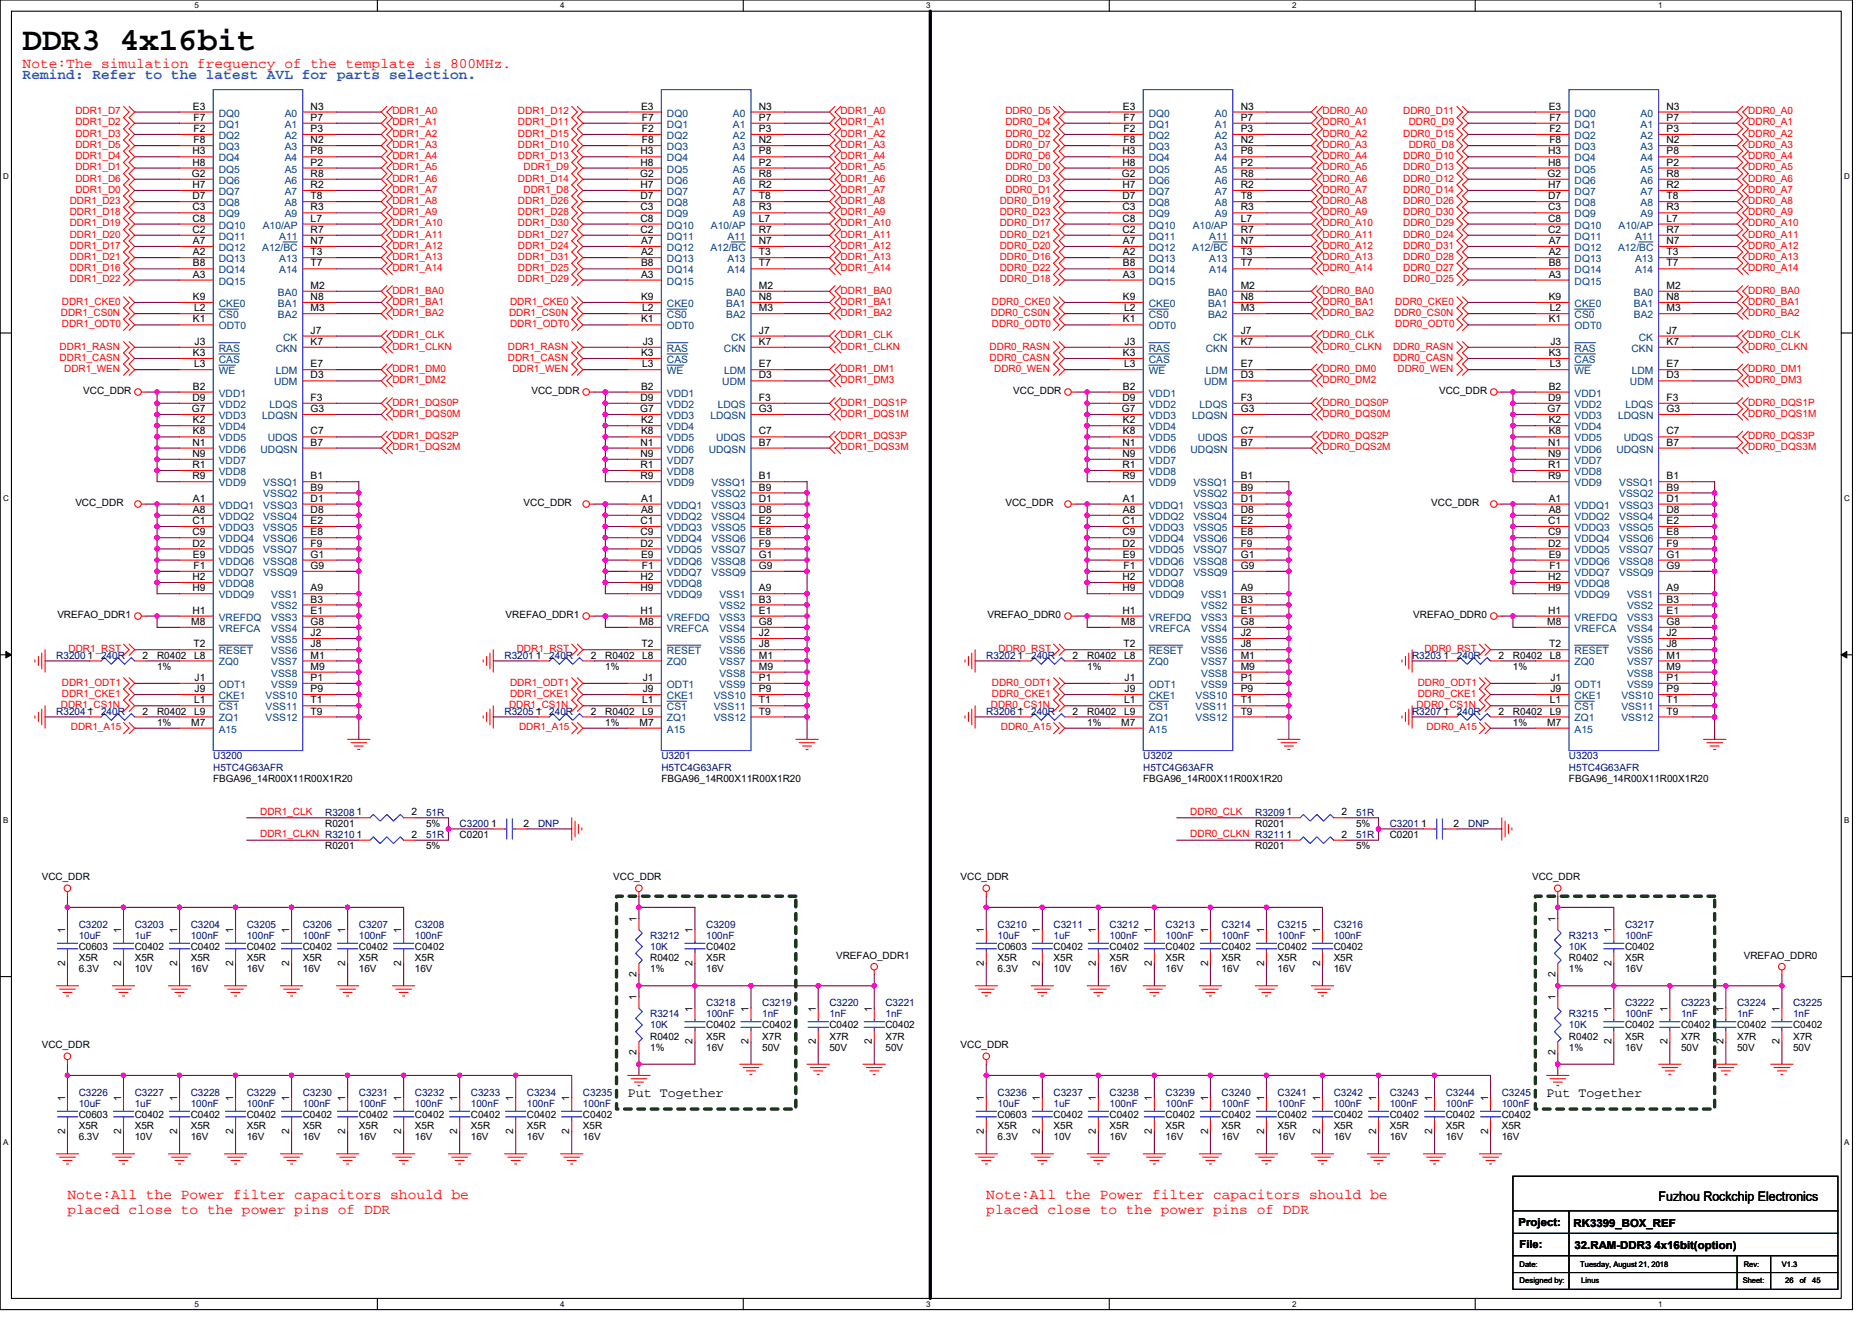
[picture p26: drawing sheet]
<svg xmlns="http://www.w3.org/2000/svg" width="297mm" height="210mm" viewBox="0 0 297 210" stroke-linecap="round" stroke-linejoin="round" font-family="sans-serif">
<defs><g id="words">
<text font-size="5.1" x="3.6" y="7.9">DDR3 4x16bit</text>
<g font-size="2.3" fill="#f00">
<text x="3.6" y="10.7">Note:The simulation frequency of the template is 800MHz.</text>
<text x="10.7" y="190.3">Note:All the Power filter capacitors should be</text>
<text x="156.5" y="190.3">Note:All the Power filter capacitors should be</text>
<text x="10.7" y="192.6">placed close to the power pins of DDR</text>
<text x="156.5" y="192.6">placed close to the power pins of DDR</text>
</g>
<text font-size="2.3" fill="#0080ff" x="3.6" y="12.6">Remind: Refer to the latest AVL for parts selection.</text>
<g font-size="2.1">
<text x="99.6" y="174.2">Put Together</text>
<text x="245.4" y="174.2">Put Together</text>
<text x="263.2" y="190.5">Fuzhou Rockchip Electronics</text>
</g>
<g font-size="1.8">
<text x="241" y="194.5">Project:</text>
<text x="249.7" y="194.7">RK3399_BOX_REF</text>
<text x="241.1" y="198.1">File:</text>
<text x="249.8" y="198.3">32.RAM-DDR3 4x16bit(option)</text>
</g>
<g font-size="1.6">
<text x="30.6" y="17.4">E3</text>
<text x="49.3" y="17.4">N3</text>
<text x="101.7" y="17.4">E3</text>
<text x="120.4" y="17.4">N3</text>
<text x="178.2" y="17.4">E3</text>
<text x="196.9" y="17.4">N3</text>
<text x="245.7" y="17.4">E3</text>
<text x="264.4" y="17.4">N3</text>
<text x="30.7" y="19.2">F7</text>
<text x="30.7" y="21">F2</text>
<text x="30.7" y="22.7">F8</text>
<text x="49.3" y="19.2">P7</text>
<text x="49.3" y="21">P3</text>
<text x="49.3" y="22.7">N2</text>
<text x="101.8" y="19.2">F7</text>
<text x="101.8" y="21">F2</text>
<text x="101.8" y="22.7">F8</text>
<text x="120.4" y="19.2">P7</text>
<text x="120.4" y="21">P3</text>
<text x="120.4" y="22.7">N2</text>
<text x="178.3" y="19.2">F7</text>
<text x="178.3" y="21">F2</text>
<text x="178.3" y="22.7">F8</text>
<text x="196.9" y="19.2">P7</text>
<text x="196.9" y="21">P3</text>
<text x="196.9" y="22.7">N2</text>
<text x="245.8" y="19.2">F7</text>
<text x="245.8" y="21">F2</text>
<text x="245.8" y="22.7">F8</text>
<text x="264.4" y="19.2">P7</text>
<text x="264.4" y="21">P3</text>
<text x="264.4" y="22.7">N2</text>
<text x="30.4" y="28.1">G2</text>
<text x="30.5" y="24.5">H3</text>
<text x="30.5" y="26.3">H8</text>
<text x="30.5" y="29.8">H7</text>
<text x="49.3" y="24.5">P8</text>
<text x="49.3" y="26.3">P2</text>
<text x="49.3" y="28.1">R8</text>
<text x="49.3" y="29.8">R2</text>
<text x="101.6" y="28.1">G2</text>
<text x="101.6" y="24.5">H3</text>
<text x="101.6" y="26.3">H8</text>
<text x="101.6" y="29.8">H7</text>
<text x="120.4" y="24.5">P8</text>
<text x="120.4" y="26.3">P2</text>
<text x="120.4" y="28.1">R8</text>
<text x="120.4" y="29.8">R2</text>
<text x="178" y="28.1">G2</text>
<text x="178.1" y="24.5">H3</text>
<text x="178.1" y="26.3">H8</text>
<text x="178.1" y="29.8">H7</text>
<text x="196.9" y="24.5">P8</text>
<text x="196.9" y="26.3">P2</text>
<text x="196.9" y="28.1">R8</text>
<text x="196.9" y="29.8">R2</text>
<text x="245.6" y="28.1">G2</text>
<text x="245.7" y="24.5">H3</text>
<text x="245.7" y="26.3">H8</text>
<text x="245.7" y="29.8">H7</text>
<text x="264.4" y="24.5">P8</text>
<text x="264.4" y="26.3">P2</text>
<text x="264.4" y="28.1">R8</text>
<text x="264.4" y="29.8">R2</text>
<text x="30.5" y="31.6">D7</text>
<text x="30.5" y="33.4">C3</text>
<text x="30.5" y="35.2">C8</text>
<text x="49.3" y="31.6">T8</text>
<text x="49.3" y="33.4">R3</text>
<text x="49.3" y="35.2">L7</text>
<text x="101.6" y="31.6">D7</text>
<text x="101.6" y="33.4">C3</text>
<text x="101.6" y="35.2">C8</text>
<text x="120.4" y="35.2">L7</text>
<text x="120.4" y="31.6">T8</text>
<text x="120.4" y="33.4">R3</text>
<text x="178.1" y="31.6">D7</text>
<text x="178.1" y="33.4">C3</text>
<text x="178.1" y="35.2">C8</text>
<text x="196.9" y="35.2">L7</text>
<text x="196.9" y="31.6">T8</text>
<text x="196.9" y="33.4">R3</text>
<text x="245.7" y="31.6">D7</text>
<text x="245.7" y="33.4">C3</text>
<text x="245.7" y="35.2">C8</text>
<text x="264.4" y="31.6">T8</text>
<text x="264.4" y="33.4">R3</text>
<text x="264.4" y="35.2">L7</text>
<text x="30.5" y="37">C2</text>
<text x="30.6" y="38.7">A7</text>
<text x="30.6" y="40.5">A2</text>
<text x="49.3" y="37">R7</text>
<text x="49.3" y="40.5">T3</text>
<text x="49.3" y="38.7">N7</text>
<text x="101.6" y="37">C2</text>
<text x="101.7" y="38.7">A7</text>
<text x="101.7" y="40.5">A2</text>
<text x="120.4" y="37">R7</text>
<text x="120.4" y="40.5">T3</text>
<text x="120.4" y="38.7">N7</text>
<text x="178.1" y="37">C2</text>
<text x="178.2" y="38.7">A7</text>
<text x="178.2" y="40.5">A2</text>
<text x="196.9" y="37">R7</text>
<text x="196.9" y="38.7">N7</text>
<text x="196.9" y="40.5">T3</text>
<text x="245.7" y="37">C2</text>
<text x="245.7" y="38.7">A7</text>
<text x="245.7" y="40.5">A2</text>
<text x="264.4" y="37">R7</text>
<text x="264.4" y="40.5">T3</text>
<text x="264.4" y="38.7">N7</text>
<text x="30.6" y="42.3">B8</text>
<text x="30.6" y="44.1">A3</text>
<text x="30.6" y="47.6">K9</text>
<text x="49.3" y="42.3">T7</text>
<text x="49.3" y="45.8">M2</text>
<text x="49.3" y="47.6">N8</text>
<text x="101.7" y="42.3">B8</text>
<text x="101.7" y="44.1">A3</text>
<text x="101.7" y="47.6">K9</text>
<text x="120.4" y="42.3">T7</text>
<text x="120.4" y="45.8">M2</text>
<text x="120.4" y="47.6">N8</text>
<text x="178.2" y="42.3">B8</text>
<text x="178.2" y="44.1">A3</text>
<text x="178.2" y="47.6">K9</text>
<text x="196.9" y="42.3">T7</text>
<text x="196.9" y="45.8">M2</text>
<text x="196.9" y="47.6">N8</text>
<text x="245.7" y="42.3">B8</text>
<text x="245.7" y="44.1">A3</text>
<text x="245.7" y="47.6">K9</text>
<text x="264.4" y="42.3">T7</text>
<text x="264.4" y="45.8">M2</text>
<text x="264.4" y="47.6">N8</text>
<text x="30.6" y="51.2">K1</text>
<text x="30.8" y="49.4">L2</text>
<text x="49.3" y="53">J7</text>
<text x="49.3" y="49.4">M3</text>
<text x="101.7" y="51.2">K1</text>
<text x="101.9" y="49.4">L2</text>
<text x="120.4" y="53">J7</text>
<text x="120.4" y="49.4">M3</text>
<text x="178.2" y="51.2">K1</text>
<text x="178.4" y="49.4">L2</text>
<text x="196.9" y="53">J7</text>
<text x="196.9" y="49.4">M3</text>
<text x="245.7" y="51.2">K1</text>
<text x="245.9" y="49.4">L2</text>
<text x="264.4" y="53">J7</text>
<text x="264.4" y="49.4">M3</text>
<text x="30.6" y="56.5">K3</text>
<text x="30.8" y="58.3">L3</text>
<text x="30.9" y="54.7">J3</text>
<text x="49.3" y="58.3">E7</text>
<text x="49.3" y="54.7">K7</text>
<text x="101.7" y="56.5">K3</text>
<text x="101.9" y="58.3">L3</text>
<text x="102" y="54.7">J3</text>
<text x="120.4" y="58.3">E7</text>
<text x="120.4" y="54.7">K7</text>
<text x="178.2" y="56.5">K3</text>
<text x="178.4" y="58.3">L3</text>
<text x="178.5" y="54.7">J3</text>
<text x="196.9" y="58.3">E7</text>
<text x="196.9" y="54.7">K7</text>
<text x="245.7" y="56.5">K3</text>
<text x="245.9" y="58.3">L3</text>
<text x="246" y="54.7">J3</text>
<text x="264.4" y="58.3">E7</text>
<text x="264.4" y="54.7">K7</text>
<text x="13.2" y="62.6">VCC_DDR</text>
<text x="30.4" y="65.4">G7</text>
<text x="30.5" y="63.6">D9</text>
<text x="30.6" y="61.8">B2</text>
<text x="49.3" y="63.6">F3</text>
<text x="49.3" y="60.1">D3</text>
<text x="49.3" y="65.4">G3</text>
<text x="84.3" y="62.6">VCC_DDR</text>
<text x="101.6" y="65.4">G7</text>
<text x="101.6" y="63.6">D9</text>
<text x="101.7" y="61.8">B2</text>
<text x="120.4" y="63.6">F3</text>
<text x="120.4" y="60.1">D3</text>
<text x="120.4" y="65.4">G3</text>
<text x="160.8" y="62.6">VCC_DDR</text>
<text x="178" y="65.4">G7</text>
<text x="178.1" y="63.6">D9</text>
<text x="178.2" y="61.8">B2</text>
<text x="196.9" y="63.6">F3</text>
<text x="196.9" y="60.1">D3</text>
<text x="196.9" y="65.4">G3</text>
<text x="228.3" y="62.6">VCC_DDR</text>
<text x="245.6" y="65.4">G7</text>
<text x="245.7" y="63.6">D9</text>
<text x="245.7" y="61.8">B2</text>
<text x="264.4" y="63.6">F3</text>
<text x="264.4" y="60.1">D3</text>
<text x="264.4" y="65.4">G3</text>
<text x="30.5" y="70.7">N1</text>
<text x="30.6" y="67.2">K2</text>
<text x="30.6" y="69">K8</text>
<text x="49.3" y="69">C7</text>
<text x="49.3" y="70.7">B7</text>
<text x="101.6" y="70.7">N1</text>
<text x="101.7" y="67.2">K2</text>
<text x="101.7" y="69">K8</text>
<text x="120.4" y="69">C7</text>
<text x="120.4" y="70.7">B7</text>
<text x="178.1" y="70.7">N1</text>
<text x="178.2" y="67.2">K2</text>
<text x="178.2" y="69">K8</text>
<text x="196.9" y="69">C7</text>
<text x="196.9" y="70.7">B7</text>
<text x="245.7" y="70.7">N1</text>
<text x="245.7" y="67.2">K2</text>
<text x="245.7" y="69">K8</text>
<text x="264.4" y="69">C7</text>
<text x="264.4" y="70.7">B7</text>
<text x="30.5" y="72.5">N9</text>
<text x="30.5" y="74.3">R1</text>
<text x="30.5" y="76.1">R9</text>
<text x="49.3" y="76.1">B1</text>
<text x="49.3" y="77.9">B9</text>
<text x="101.6" y="72.5">N9</text>
<text x="101.6" y="74.3">R1</text>
<text x="101.6" y="76.1">R9</text>
<text x="120.4" y="76.1">B1</text>
<text x="120.4" y="77.9">B9</text>
<text x="178.1" y="72.5">N9</text>
<text x="178.1" y="74.3">R1</text>
<text x="178.1" y="76.1">R9</text>
<text x="196.9" y="76.1">B1</text>
<text x="196.9" y="77.9">B9</text>
<text x="245.7" y="72.5">N9</text>
<text x="245.7" y="74.3">R1</text>
<text x="245.7" y="76.1">R9</text>
<text x="264.4" y="76.1">B1</text>
<text x="264.4" y="77.9">B9</text>
<text x="12" y="80.4">VCC_DDR</text>
<text x="30.5" y="83.2">C1</text>
<text x="30.6" y="79.6">A1</text>
<text x="30.6" y="81.4">A8</text>
<text x="49.3" y="79.6">D1</text>
<text x="49.3" y="81.4">D8</text>
<text x="49.3" y="83.2">E2</text>
<text x="83.1" y="80.4">VCC_DDR</text>
<text x="101.6" y="83.2">C1</text>
<text x="101.7" y="79.6">A1</text>
<text x="101.7" y="81.4">A8</text>
<text x="120.4" y="79.6">D1</text>
<text x="120.4" y="81.4">D8</text>
<text x="120.4" y="83.2">E2</text>
<text x="159.5" y="80.4">VCC_DDR</text>
<text x="178.1" y="83.2">C1</text>
<text x="178.2" y="79.6">A1</text>
<text x="178.2" y="81.4">A8</text>
<text x="196.9" y="79.6">D1</text>
<text x="196.9" y="81.4">D8</text>
<text x="196.9" y="83.2">E2</text>
<text x="227.1" y="80.4">VCC_DDR</text>
<text x="245.7" y="83.2">C1</text>
<text x="245.7" y="79.6">A1</text>
<text x="245.7" y="81.4">A8</text>
<text x="264.4" y="79.6">D1</text>
<text x="264.4" y="81.4">D8</text>
<text x="264.4" y="83.2">E2</text>
<text x="30.5" y="85">C9</text>
<text x="30.5" y="86.7">D2</text>
<text x="30.6" y="88.5">E9</text>
<text x="49.3" y="85">E8</text>
<text x="49.3" y="86.7">F9</text>
<text x="49.3" y="88.5">G1</text>
<text x="101.6" y="85">C9</text>
<text x="101.6" y="86.7">D2</text>
<text x="101.7" y="88.5">E9</text>
<text x="120.4" y="85">E8</text>
<text x="120.4" y="86.7">F9</text>
<text x="120.4" y="88.5">G1</text>
<text x="178.1" y="85">C9</text>
<text x="178.1" y="86.7">D2</text>
<text x="178.2" y="88.5">E9</text>
<text x="196.9" y="85">E8</text>
<text x="196.9" y="86.7">F9</text>
<text x="196.9" y="88.5">G1</text>
<text x="245.7" y="85">C9</text>
<text x="245.7" y="86.7">D2</text>
<text x="245.7" y="88.5">E9</text>
<text x="264.4" y="85">E8</text>
<text x="264.4" y="86.7">F9</text>
<text x="264.4" y="88.5">G1</text>
<text x="30.5" y="92.1">H2</text>
<text x="30.5" y="93.9">H9</text>
<text x="30.7" y="90.3">F1</text>
<text x="49.3" y="90.3">G9</text>
<text x="49.3" y="93.9">A9</text>
<text x="49.3" y="95.6">B3</text>
<text x="101.6" y="92.1">H2</text>
<text x="101.6" y="93.9">H9</text>
<text x="101.8" y="90.3">F1</text>
<text x="120.4" y="90.3">G9</text>
<text x="120.4" y="93.9">A9</text>
<text x="120.4" y="95.6">B3</text>
<text x="178.1" y="92.1">H2</text>
<text x="178.1" y="93.9">H9</text>
<text x="178.3" y="90.3">F1</text>
<text x="196.9" y="93.9">A9</text>
<text x="196.9" y="95.6">B3</text>
<text x="196.9" y="90.3">G9</text>
<text x="245.7" y="92.1">H2</text>
<text x="245.7" y="93.9">H9</text>
<text x="245.8" y="90.3">F1</text>
<text x="264.4" y="93.9">A9</text>
<text x="264.4" y="95.6">B3</text>
<text x="264.4" y="90.3">G9</text>
<text x="9.1" y="98.1">VREFAO_DDR1</text>
<text x="30.3" y="99.2">M8</text>
<text x="30.5" y="97.4">H1</text>
<text x="49.3" y="99.2">G8</text>
<text x="49.3" y="101">J2</text>
<text x="49.3" y="97.4">E1</text>
<text x="80.2" y="98.1">VREFAO_DDR1</text>
<text x="101.5" y="99.2">M8</text>
<text x="101.6" y="97.4">H1</text>
<text x="120.4" y="99.2">G8</text>
<text x="120.4" y="101">J2</text>
<text x="120.4" y="97.4">E1</text>
<text x="156.7" y="98.1">VREFAO_DDR0</text>
<text x="177.9" y="99.2">M8</text>
<text x="178.1" y="97.4">H1</text>
<text x="196.9" y="99.2">G8</text>
<text x="196.9" y="101">J2</text>
<text x="196.9" y="97.4">E1</text>
<text x="224.2" y="98.1">VREFAO_DDR0</text>
<text x="245.5" y="99.2">M8</text>
<text x="245.7" y="97.4">H1</text>
<text x="264.4" y="99.2">G8</text>
<text x="264.4" y="101">J2</text>
<text x="264.4" y="97.4">E1</text>
<text x="13.9" y="104.5">1</text>
<text x="22.6" y="104.5">2</text>
<text x="24.9" y="104.5">R0402</text>
<text x="24.9" y="106.3">1%</text>
<text x="30.7" y="102.7">T2</text>
<text x="30.8" y="104.5">L8</text>
<text x="49.3" y="102.7">J8</text>
<text x="49.3" y="104.5">M1</text>
<text x="49.3" y="106.3">M9</text>
<text x="85" y="104.5">1</text>
<text x="93.7" y="104.5">2</text>
<text x="96.1" y="104.5">R0402</text>
<text x="96.1" y="106.3">1%</text>
<text x="101.8" y="102.7">T2</text>
<text x="101.9" y="104.5">L8</text>
<text x="120.4" y="102.7">J8</text>
<text x="120.4" y="104.5">M1</text>
<text x="120.4" y="106.3">M9</text>
<text x="161.5" y="104.5">1</text>
<text x="170.2" y="104.5">2</text>
<text x="172.5" y="104.5">R0402</text>
<text x="172.5" y="106.3">1%</text>
<text x="178.3" y="102.7">T2</text>
<text x="178.4" y="104.5">L8</text>
<text x="196.9" y="102.7">J8</text>
<text x="196.9" y="104.5">M1</text>
<text x="196.9" y="106.3">M9</text>
<text x="229" y="104.5">1</text>
<text x="237.8" y="104.5">2</text>
<text x="240.1" y="104.5">R0402</text>
<text x="240.1" y="106.3">1%</text>
<text x="245.8" y="102.7">T2</text>
<text x="245.9" y="104.5">L8</text>
<text x="264.4" y="102.7">J8</text>
<text x="264.4" y="104.5">M1</text>
<text x="264.4" y="106.3">M9</text>
<text x="13.9" y="113.4">1</text>
<text x="22.6" y="113.4">2</text>
<text x="24.9" y="113.4">R0402</text>
<text x="30.8" y="113.4">L9</text>
<text x="30.8" y="111.6">L1</text>
<text x="30.9" y="108.1">J1</text>
<text x="30.9" y="109.9">J9</text>
<text x="49.3" y="109.9">P9</text>
<text x="49.3" y="111.6">T1</text>
<text x="49.3" y="113.4">T9</text>
<text x="49.3" y="108.1">P1</text>
<text x="85" y="113.4">1</text>
<text x="93.7" y="113.4">2</text>
<text x="96.1" y="113.4">R0402</text>
<text x="101.9" y="113.4">L9</text>
<text x="101.9" y="111.6">L1</text>
<text x="102" y="108.1">J1</text>
<text x="102" y="109.9">J9</text>
<text x="120.4" y="108.1">P1</text>
<text x="120.4" y="109.9">P9</text>
<text x="120.4" y="111.6">T1</text>
<text x="120.4" y="113.4">T9</text>
<text x="161.5" y="113.4">1</text>
<text x="170.2" y="113.4">2</text>
<text x="172.5" y="113.4">R0402</text>
<text x="178.4" y="113.4">L9</text>
<text x="178.4" y="111.6">L1</text>
<text x="178.5" y="108.1">J1</text>
<text x="178.5" y="109.9">J9</text>
<text x="196.9" y="108.1">P1</text>
<text x="196.9" y="109.9">P9</text>
<text x="196.9" y="111.6">T1</text>
<text x="196.9" y="113.4">T9</text>
<text x="229" y="113.4">1</text>
<text x="237.8" y="113.4">2</text>
<text x="240.1" y="113.4">R0402</text>
<text x="245.9" y="113.4">L9</text>
<text x="245.9" y="111.6">L1</text>
<text x="246" y="108.1">J1</text>
<text x="246" y="109.9">J9</text>
<text x="264.4" y="108.1">P1</text>
<text x="264.4" y="109.9">P9</text>
<text x="264.4" y="111.6">T1</text>
<text x="264.4" y="113.4">T9</text>
<text x="24.9" y="115.2">1%</text>
<text x="30.3" y="115.2">M7</text>
<text x="96.1" y="115.2">1%</text>
<text x="101.5" y="115.2">M7</text>
<text x="172.5" y="115.2">1%</text>
<text x="177.9" y="115.2">M7</text>
<text x="240.1" y="115.2">1%</text>
<text x="245.5" y="115.2">M7</text>
<text x="33.8" y="124.1">FBGA96_14R00X11R00X1R20</text>
<text x="104.9" y="124.1">FBGA96_14R00X11R00X1R20</text>
<text x="181.4" y="124.1">FBGA96_14R00X11R00X1R20</text>
<text x="249" y="124.1">FBGA96_14R00X11R00X1R20</text>
<text x="51.6" y="131.2">R0201</text>
<text x="56.6" y="129.4">1</text>
<text x="65.3" y="129.4">2</text>
<text x="67.6" y="131.2">5%</text>
<text x="77.9" y="131.2">1</text>
<text x="83.1" y="131.2">2</text>
<text x="199.2" y="131.2">R0201</text>
<text x="204.1" y="129.4">1</text>
<text x="212.9" y="129.4">2</text>
<text x="215.2" y="131.2">5%</text>
<text x="225.5" y="131.2">1</text>
<text x="230.6" y="131.2">2</text>
<text x="51.6" y="134.8">R0201</text>
<text x="56.6" y="133">1</text>
<text x="65.3" y="133">2</text>
<text x="67.6" y="134.8">5%</text>
<text x="72.9" y="133">C0201</text>
<text x="199.2" y="134.8">R0201</text>
<text x="204.1" y="133">1</text>
<text x="212.9" y="133">2</text>
<text x="215.2" y="134.8">5%</text>
<text x="220.5" y="133">C0201</text>
<text x="6.6" y="139.7">VCC_DDR</text>
<text x="97.3" y="139.7">VCC_DDR</text>
<text x="152.4" y="139.7">VCC_DDR</text>
<text x="243.1" y="139.7">VCC_DDR</text>
<text x="10.3" y="148.1" transform="rotate(-90 10.3 148.1)">1</text>
<text x="19.2" y="148.1" transform="rotate(-90 19.2 148.1)">1</text>
<text x="28.1" y="148.1" transform="rotate(-90 28.1 148.1)">1</text>
<text x="37" y="148.1" transform="rotate(-90 37 148.1)">1</text>
<text x="45.9" y="148.1" transform="rotate(-90 45.9 148.1)">1</text>
<text x="54.8" y="148.1" transform="rotate(-90 54.8 148.1)">1</text>
<text x="63.7" y="148.1" transform="rotate(-90 63.7 148.1)">1</text>
<text x="101" y="146.3" transform="rotate(-90 101 146.3)">1</text>
<text x="109.9" y="148.1" transform="rotate(-90 109.9 148.1)">1</text>
<text x="156.1" y="148.1" transform="rotate(-90 156.1 148.1)">1</text>
<text x="165" y="148.1" transform="rotate(-90 165 148.1)">1</text>
<text x="173.9" y="148.1" transform="rotate(-90 173.9 148.1)">1</text>
<text x="182.8" y="148.1" transform="rotate(-90 182.8 148.1)">1</text>
<text x="191.7" y="148.1" transform="rotate(-90 191.7 148.1)">1</text>
<text x="200.6" y="148.1" transform="rotate(-90 200.6 148.1)">1</text>
<text x="209.5" y="148.1" transform="rotate(-90 209.5 148.1)">1</text>
<text x="246.8" y="146.3" transform="rotate(-90 246.8 146.3)">1</text>
<text x="255.7" y="148.1" transform="rotate(-90 255.7 148.1)">1</text>
<text x="10.3" y="153.3" transform="rotate(-90 10.3 153.3)">2</text>
<text x="12.5" y="150.8">C0603</text>
<text x="12.5" y="152.5">X5R</text>
<text x="12.5" y="154.3">6.3V</text>
<text x="19.2" y="153.3" transform="rotate(-90 19.2 153.3)">2</text>
<text x="21.4" y="150.8">C0402</text>
<text x="21.4" y="152.5">X5R</text>
<text x="21.4" y="154.3">10V</text>
<text x="28.1" y="153.3" transform="rotate(-90 28.1 153.3)">2</text>
<text x="30.3" y="150.8">C0402</text>
<text x="30.3" y="152.5">X5R</text>
<text x="30.3" y="154.3">16V</text>
<text x="37" y="153.3" transform="rotate(-90 37 153.3)">2</text>
<text x="39.2" y="150.8">C0402</text>
<text x="39.2" y="152.5">X5R</text>
<text x="39.2" y="154.3">16V</text>
<text x="45.9" y="153.3" transform="rotate(-90 45.9 153.3)">2</text>
<text x="48" y="150.8">C0402</text>
<text x="48" y="152.5">X5R</text>
<text x="48" y="154.3">16V</text>
<text x="54.8" y="153.3" transform="rotate(-90 54.8 153.3)">2</text>
<text x="56.9" y="150.8">C0402</text>
<text x="56.9" y="152.5">X5R</text>
<text x="56.9" y="154.3">16V</text>
<text x="63.7" y="153.3" transform="rotate(-90 63.7 153.3)">2</text>
<text x="65.8" y="150.8">C0402</text>
<text x="65.8" y="152.5">X5R</text>
<text x="65.8" y="154.3">16V</text>
<text x="101" y="155.1" transform="rotate(-90 101 155.1)">2</text>
<text x="103.2" y="152.5">R0402</text>
<text x="103.2" y="154.3">1%</text>
<text x="109.9" y="153.3" transform="rotate(-90 109.9 153.3)">2</text>
<text x="112.1" y="150.8">C0402</text>
<text x="112.1" y="152.5">X5R</text>
<text x="112.1" y="154.3">16V</text>
<text x="132.7" y="152.2">VREFAO_DDR1</text>
<text x="156.1" y="153.3" transform="rotate(-90 156.1 153.3)">2</text>
<text x="158.3" y="150.8">C0603</text>
<text x="158.3" y="152.5">X5R</text>
<text x="158.3" y="154.3">6.3V</text>
<text x="165" y="153.3" transform="rotate(-90 165 153.3)">2</text>
<text x="167.2" y="150.8">C0402</text>
<text x="167.2" y="152.5">X5R</text>
<text x="167.2" y="154.3">10V</text>
<text x="173.9" y="153.3" transform="rotate(-90 173.9 153.3)">2</text>
<text x="176.1" y="150.8">C0402</text>
<text x="176.1" y="152.5">X5R</text>
<text x="176.1" y="154.3">16V</text>
<text x="182.8" y="153.3" transform="rotate(-90 182.8 153.3)">2</text>
<text x="185" y="150.8">C0402</text>
<text x="185" y="152.5">X5R</text>
<text x="185" y="154.3">16V</text>
<text x="191.7" y="153.3" transform="rotate(-90 191.7 153.3)">2</text>
<text x="193.8" y="150.8">C0402</text>
<text x="193.8" y="152.5">X5R</text>
<text x="193.8" y="154.3">16V</text>
<text x="200.6" y="153.3" transform="rotate(-90 200.6 153.3)">2</text>
<text x="202.7" y="150.8">C0402</text>
<text x="202.7" y="152.5">X5R</text>
<text x="202.7" y="154.3">16V</text>
<text x="209.5" y="153.3" transform="rotate(-90 209.5 153.3)">2</text>
<text x="211.6" y="150.8">C0402</text>
<text x="211.6" y="152.5">X5R</text>
<text x="211.6" y="154.3">16V</text>
<text x="246.8" y="155.1" transform="rotate(-90 246.8 155.1)">2</text>
<text x="249" y="152.5">R0402</text>
<text x="249" y="154.3">1%</text>
<text x="255.7" y="153.3" transform="rotate(-90 255.7 153.3)">2</text>
<text x="257.8" y="150.8">C0402</text>
<text x="257.8" y="152.5">X5R</text>
<text x="257.8" y="154.3">16V</text>
<text x="276.7" y="152.2">VREFAO_DDR0</text>
<text x="101" y="158.8" transform="rotate(-90 101 158.8)">1</text>
<text x="109.9" y="160.5" transform="rotate(-90 109.9 160.5)">1</text>
<text x="118.8" y="160.5" transform="rotate(-90 118.8 160.5)">1</text>
<text x="129.5" y="160.5" transform="rotate(-90 129.5 160.5)">1</text>
<text x="138.3" y="160.5" transform="rotate(-90 138.3 160.5)">1</text>
<text x="246.8" y="158.8" transform="rotate(-90 246.8 158.8)">1</text>
<text x="255.7" y="160.5" transform="rotate(-90 255.7 160.5)">1</text>
<text x="264.6" y="160.5" transform="rotate(-90 264.6 160.5)">1</text>
<text x="273.5" y="160.5" transform="rotate(-90 273.5 160.5)">1</text>
<text x="282.4" y="160.5" transform="rotate(-90 282.4 160.5)">1</text>
<text x="6.6" y="166.4">VCC_DDR</text>
<text x="101" y="167.5" transform="rotate(-90 101 167.5)">2</text>
<text x="103.2" y="165">R0402</text>
<text x="103.2" y="166.8">1%</text>
<text x="109.9" y="165.7" transform="rotate(-90 109.9 165.7)">2</text>
<text x="112.1" y="163.2">C0402</text>
<text x="112.1" y="165">X5R</text>
<text x="112.1" y="166.8">16V</text>
<text x="118.8" y="165.7" transform="rotate(-90 118.8 165.7)">2</text>
<text x="120.9" y="163.2">C0402</text>
<text x="120.9" y="165">X7R</text>
<text x="120.9" y="166.8">50V</text>
<text x="129.5" y="165.7" transform="rotate(-90 129.5 165.7)">2</text>
<text x="131.6" y="163.2">C0402</text>
<text x="131.6" y="165">X7R</text>
<text x="131.6" y="166.8">50V</text>
<text x="138.3" y="165.7" transform="rotate(-90 138.3 165.7)">2</text>
<text x="140.5" y="163.2">C0402</text>
<text x="140.5" y="165">X7R</text>
<text x="140.5" y="166.8">50V</text>
<text x="152.4" y="166.4">VCC_DDR</text>
<text x="246.8" y="167.5" transform="rotate(-90 246.8 167.5)">2</text>
<text x="249" y="165">R0402</text>
<text x="249" y="166.8">1%</text>
<text x="255.7" y="165.7" transform="rotate(-90 255.7 165.7)">2</text>
<text x="257.8" y="163.2">C0402</text>
<text x="257.8" y="165">X5R</text>
<text x="257.8" y="166.8">16V</text>
<text x="264.6" y="165.7" transform="rotate(-90 264.6 165.7)">2</text>
<text x="266.7" y="163.2">C0402</text>
<text x="266.7" y="165">X7R</text>
<text x="266.7" y="166.8">50V</text>
<text x="273.5" y="165.7" transform="rotate(-90 273.5 165.7)">2</text>
<text x="275.6" y="163.2">C0402</text>
<text x="275.6" y="165">X7R</text>
<text x="275.6" y="166.8">50V</text>
<text x="282.4" y="165.7" transform="rotate(-90 282.4 165.7)">2</text>
<text x="284.5" y="163.2">C0402</text>
<text x="284.5" y="165">X7R</text>
<text x="284.5" y="166.8">50V</text>
<text x="10.3" y="180" transform="rotate(-90 10.3 180)">2</text>
<text x="10.3" y="174.8" transform="rotate(-90 10.3 174.8)">1</text>
<text x="12.5" y="177.4">C0603</text>
<text x="12.5" y="179.2">X5R</text>
<text x="19.2" y="180" transform="rotate(-90 19.2 180)">2</text>
<text x="19.2" y="174.8" transform="rotate(-90 19.2 174.8)">1</text>
<text x="21.4" y="177.4">C0402</text>
<text x="21.4" y="179.2">X5R</text>
<text x="28.1" y="180" transform="rotate(-90 28.1 180)">2</text>
<text x="28.1" y="174.8" transform="rotate(-90 28.1 174.8)">1</text>
<text x="30.3" y="177.4">C0402</text>
<text x="30.3" y="179.2">X5R</text>
<text x="37" y="180" transform="rotate(-90 37 180)">2</text>
<text x="37" y="174.8" transform="rotate(-90 37 174.8)">1</text>
<text x="39.2" y="177.4">C0402</text>
<text x="39.2" y="179.2">X5R</text>
<text x="45.9" y="180" transform="rotate(-90 45.9 180)">2</text>
<text x="45.9" y="174.8" transform="rotate(-90 45.9 174.8)">1</text>
<text x="48" y="177.4">C0402</text>
<text x="48" y="179.2">X5R</text>
<text x="54.8" y="180" transform="rotate(-90 54.8 180)">2</text>
<text x="54.8" y="174.8" transform="rotate(-90 54.8 174.8)">1</text>
<text x="56.9" y="177.4">C0402</text>
<text x="56.9" y="179.2">X5R</text>
<text x="63.7" y="180" transform="rotate(-90 63.7 180)">2</text>
<text x="63.7" y="174.8" transform="rotate(-90 63.7 174.8)">1</text>
<text x="65.8" y="177.4">C0402</text>
<text x="65.8" y="179.2">X5R</text>
<text x="72.6" y="180" transform="rotate(-90 72.6 180)">2</text>
<text x="72.6" y="174.8" transform="rotate(-90 72.6 174.8)">1</text>
<text x="74.7" y="177.4">C0402</text>
<text x="74.7" y="179.2">X5R</text>
<text x="81.4" y="180" transform="rotate(-90 81.4 180)">2</text>
<text x="81.4" y="174.8" transform="rotate(-90 81.4 174.8)">1</text>
<text x="83.6" y="177.4">C0402</text>
<text x="83.6" y="179.2">X5R</text>
<text x="90.3" y="180" transform="rotate(-90 90.3 180)">2</text>
<text x="90.3" y="174.8" transform="rotate(-90 90.3 174.8)">1</text>
<text x="92.5" y="177.4">C0402</text>
<text x="92.5" y="179.2">X5R</text>
<text x="156.1" y="180" transform="rotate(-90 156.1 180)">2</text>
<text x="156.1" y="174.8" transform="rotate(-90 156.1 174.8)">1</text>
<text x="158.3" y="177.4">C0603</text>
<text x="158.3" y="179.2">X5R</text>
<text x="165" y="180" transform="rotate(-90 165 180)">2</text>
<text x="165" y="174.8" transform="rotate(-90 165 174.8)">1</text>
<text x="167.2" y="177.4">C0402</text>
<text x="167.2" y="179.2">X5R</text>
<text x="173.9" y="180" transform="rotate(-90 173.9 180)">2</text>
<text x="173.9" y="174.8" transform="rotate(-90 173.9 174.8)">1</text>
<text x="176.1" y="177.4">C0402</text>
<text x="176.1" y="179.2">X5R</text>
<text x="182.8" y="180" transform="rotate(-90 182.8 180)">2</text>
<text x="182.8" y="174.8" transform="rotate(-90 182.8 174.8)">1</text>
<text x="185" y="177.4">C0402</text>
<text x="185" y="179.2">X5R</text>
<text x="191.7" y="180" transform="rotate(-90 191.7 180)">2</text>
<text x="191.7" y="174.8" transform="rotate(-90 191.7 174.8)">1</text>
<text x="193.8" y="177.4">C0402</text>
<text x="193.8" y="179.2">X5R</text>
<text x="200.6" y="180" transform="rotate(-90 200.6 180)">2</text>
<text x="200.6" y="174.8" transform="rotate(-90 200.6 174.8)">1</text>
<text x="202.7" y="177.4">C0402</text>
<text x="202.7" y="179.2">X5R</text>
<text x="209.5" y="180" transform="rotate(-90 209.5 180)">2</text>
<text x="209.5" y="174.8" transform="rotate(-90 209.5 174.8)">1</text>
<text x="211.6" y="177.4">C0402</text>
<text x="211.6" y="179.2">X5R</text>
<text x="218.4" y="180" transform="rotate(-90 218.4 180)">2</text>
<text x="218.4" y="174.8" transform="rotate(-90 218.4 174.8)">1</text>
<text x="220.5" y="177.4">C0402</text>
<text x="220.5" y="179.2">X5R</text>
<text x="227.2" y="180" transform="rotate(-90 227.2 180)">2</text>
<text x="227.2" y="174.8" transform="rotate(-90 227.2 174.8)">1</text>
<text x="229.4" y="177.4">C0402</text>
<text x="229.4" y="179.2">X5R</text>
<text x="236.1" y="180" transform="rotate(-90 236.1 180)">2</text>
<text x="236.1" y="174.8" transform="rotate(-90 236.1 174.8)">1</text>
<text x="238.3" y="177.4">C0402</text>
<text x="238.3" y="179.2">X5R</text>
<text x="12.5" y="181">6.3V</text>
<text x="21.4" y="181">10V</text>
<text x="30.3" y="181">16V</text>
<text x="39.2" y="181">16V</text>
<text x="48" y="181">16V</text>
<text x="56.9" y="181">16V</text>
<text x="65.8" y="181">16V</text>
<text x="74.7" y="181">16V</text>
<text x="83.6" y="181">16V</text>
<text x="92.5" y="181">16V</text>
<text x="158.3" y="181">6.3V</text>
<text x="167.2" y="181">10V</text>
<text x="176.1" y="181">16V</text>
<text x="185" y="181">16V</text>
<text x="193.8" y="181">16V</text>
<text x="202.7" y="181">16V</text>
<text x="211.6" y="181">16V</text>
<text x="220.5" y="181">16V</text>
<text x="229.4" y="181">16V</text>
<text x="238.3" y="181">16V</text>
</g>
<g font-size="1.6" fill="#f00">
<text x="12" y="18.1">DDR1_D7</text>
<text x="12" y="19.9">DDR1_D2</text>
<text x="12" y="21.7">DDR1_D3</text>
<text x="12" y="23.5">DDR1_D5</text>
<text x="62.3" y="23.5">DDR1_A3</text>
<text x="62.3" y="21.7">DDR1_A2</text>
<text x="62.3" y="19.9">DDR1_A1</text>
<text x="62.3" y="18.1">DDR1_A0</text>
<text x="82.2" y="18.1">DDR1_D12</text>
<text x="82.2" y="19.9">DDR1_D11</text>
<text x="82.2" y="21.7">DDR1_D15</text>
<text x="82.2" y="23.5">DDR1_D10</text>
<text x="133.4" y="23.5">DDR1_A3</text>
<text x="133.4" y="21.7">DDR1_A2</text>
<text x="133.4" y="19.9">DDR1_A1</text>
<text x="133.4" y="18.1">DDR1_A0</text>
<text x="159.5" y="18.1">DDR0_D5</text>
<text x="159.5" y="19.9">DDR0_D4</text>
<text x="159.5" y="21.7">DDR0_D2</text>
<text x="159.5" y="23.5">DDR0_D7</text>
<text x="209.8" y="23.5">DDR0_A3</text>
<text x="209.8" y="21.7">DDR0_A2</text>
<text x="209.8" y="19.9">DDR0_A1</text>
<text x="209.8" y="18.1">DDR0_A0</text>
<text x="222.6" y="18.1">DDR0_D11</text>
<text x="222.6" y="21.7">DDR0_D15</text>
<text x="223.5" y="19.9">DDR0_D9</text>
<text x="223.5" y="23.5">DDR0_D8</text>
<text x="277.4" y="23.5">DDR0_A3</text>
<text x="277.4" y="21.7">DDR0_A2</text>
<text x="277.4" y="19.9">DDR0_A1</text>
<text x="277.4" y="18.1">DDR0_A0</text>
<text x="12" y="25.3">DDR1_D4</text>
<text x="12" y="27">DDR1_D1</text>
<text x="12" y="28.8">DDR1_D6</text>
<text x="62.3" y="28.8">DDR1_A6</text>
<text x="62.3" y="27">DDR1_A5</text>
<text x="62.3" y="25.3">DDR1_A4</text>
<text x="82.2" y="25.3">DDR1_D13</text>
<text x="82.2" y="28.8">DDR1_D14</text>
<text x="83.1" y="27">DDR1_D9</text>
<text x="133.4" y="28.8">DDR1_A6</text>
<text x="133.4" y="27">DDR1_A5</text>
<text x="133.4" y="25.3">DDR1_A4</text>
<text x="159.5" y="25.3">DDR0_D6</text>
<text x="159.5" y="27">DDR0_D0</text>
<text x="159.5" y="28.8">DDR0_D3</text>
<text x="209.8" y="28.8">DDR0_A6</text>
<text x="209.8" y="27">DDR0_A5</text>
<text x="209.8" y="25.3">DDR0_A4</text>
<text x="222.6" y="25.3">DDR0_D10</text>
<text x="222.6" y="27">DDR0_D13</text>
<text x="222.6" y="28.8">DDR0_D12</text>
<text x="277.4" y="28.8">DDR0_A6</text>
<text x="277.4" y="27">DDR0_A5</text>
<text x="277.4" y="25.3">DDR0_A4</text>
<text x="11.1" y="32.4">DDR1_D23</text>
<text x="11.1" y="34.1">DDR1_D18</text>
<text x="11.1" y="35.9">DDR1_D19</text>
<text x="12" y="30.6">DDR1_D0</text>
<text x="62.3" y="35.9">DDR1_A10</text>
<text x="62.3" y="34.1">DDR1_A9</text>
<text x="62.3" y="32.4">DDR1_A8</text>
<text x="62.3" y="30.6">DDR1_A7</text>
<text x="82.2" y="32.4">DDR1_D26</text>
<text x="82.2" y="34.1">DDR1_D28</text>
<text x="82.2" y="35.9">DDR1_D30</text>
<text x="83.1" y="30.6">DDR1_D8</text>
<text x="133.4" y="35.9">DDR1_A10</text>
<text x="133.4" y="34.1">DDR1_A9</text>
<text x="133.4" y="32.4">DDR1_A8</text>
<text x="133.4" y="30.6">DDR1_A7</text>
<text x="158.6" y="32.4">DDR0_D19</text>
<text x="158.6" y="34.1">DDR0_D23</text>
<text x="158.6" y="35.9">DDR0_D17</text>
<text x="159.5" y="30.6">DDR0_D1</text>
<text x="209.8" y="35.9">DDR0_A10</text>
<text x="209.8" y="34.1">DDR0_A9</text>
<text x="209.8" y="32.4">DDR0_A8</text>
<text x="209.8" y="30.6">DDR0_A7</text>
<text x="222.6" y="30.6">DDR0_D14</text>
<text x="222.6" y="32.4">DDR0_D26</text>
<text x="222.6" y="34.1">DDR0_D30</text>
<text x="222.6" y="35.9">DDR0_D29</text>
<text x="277.4" y="35.9">DDR0_A10</text>
<text x="277.4" y="34.1">DDR0_A9</text>
<text x="277.4" y="32.4">DDR0_A8</text>
<text x="277.4" y="30.6">DDR0_A7</text>
<text x="11.1" y="37.7">DDR1_D20</text>
<text x="11.1" y="39.5">DDR1_D17</text>
<text x="11.1" y="41.3">DDR1_D21</text>
<text x="62.3" y="41.3">DDR1_A13</text>
<text x="62.3" y="39.5">DDR1_A12</text>
<text x="62.3" y="37.7">DDR1_A11</text>
<text x="82.2" y="37.7">DDR1_D27</text>
<text x="82.2" y="39.5">DDR1_D24</text>
<text x="82.2" y="41.3">DDR1_D31</text>
<text x="133.4" y="41.3">DDR1_A13</text>
<text x="133.4" y="39.5">DDR1_A12</text>
<text x="133.4" y="37.7">DDR1_A11</text>
<text x="158.6" y="37.7">DDR0_D21</text>
<text x="158.6" y="39.5">DDR0_D20</text>
<text x="158.6" y="41.3">DDR0_D16</text>
<text x="209.8" y="41.3">DDR0_A13</text>
<text x="209.8" y="39.5">DDR0_A12</text>
<text x="209.8" y="37.7">DDR0_A11</text>
<text x="222.6" y="37.7">DDR0_D24</text>
<text x="222.6" y="39.5">DDR0_D31</text>
<text x="222.6" y="41.3">DDR0_D28</text>
<text x="277.4" y="41.3">DDR0_A13</text>
<text x="277.4" y="39.5">DDR0_A12</text>
<text x="277.4" y="37.7">DDR0_A11</text>
<text x="11.1" y="43">DDR1_D16</text>
<text x="11.1" y="44.8">DDR1_D22</text>
<text x="62.3" y="43">DDR1_A14</text>
<text x="62.3" y="46.6">DDR1_BA0</text>
<text x="82.2" y="43">DDR1_D25</text>
<text x="82.2" y="44.8">DDR1_D29</text>
<text x="133.4" y="43">DDR1_A14</text>
<text x="133.4" y="46.6">DDR1_BA0</text>
<text x="158.6" y="43">DDR0_D22</text>
<text x="158.6" y="44.8">DDR0_D18</text>
<text x="209.8" y="43">DDR0_A14</text>
<text x="209.8" y="46.6">DDR0_BA0</text>
<text x="222.6" y="43">DDR0_D27</text>
<text x="222.6" y="44.8">DDR0_D25</text>
<text x="277.4" y="43">DDR0_A14</text>
<text x="277.4" y="46.6">DDR0_BA0</text>
<text x="9.6" y="50.1">DDR1_CS0N</text>
<text x="9.8" y="48.4">DDR1_CKE0</text>
<text x="9.8" y="51.9">DDR1_ODT0</text>
<text x="62.3" y="53.7">DDR1_CLK</text>
<text x="62.3" y="48.4">DDR1_BA1</text>
<text x="62.3" y="50.1">DDR1_BA2</text>
<text x="80.8" y="50.1">DDR1_CS0N</text>
<text x="80.9" y="48.4">DDR1_CKE0</text>
<text x="80.9" y="51.9">DDR1_ODT0</text>
<text x="133.4" y="53.7">DDR1_CLK</text>
<text x="133.4" y="48.4">DDR1_BA1</text>
<text x="133.4" y="50.1">DDR1_BA2</text>
<text x="157.2" y="50.1">DDR0_CS0N</text>
<text x="157.4" y="48.4">DDR0_CKE0</text>
<text x="157.4" y="51.9">DDR0_ODT0</text>
<text x="209.8" y="53.7">DDR0_CLK</text>
<text x="209.8" y="48.4">DDR0_BA1</text>
<text x="209.8" y="50.1">DDR0_BA2</text>
<text x="221.2" y="50.1">DDR0_CS0N</text>
<text x="221.4" y="48.4">DDR0_CKE0</text>
<text x="221.4" y="51.9">DDR0_ODT0</text>
<text x="277.4" y="53.7">DDR0_CLK</text>
<text x="277.4" y="48.4">DDR0_BA1</text>
<text x="277.4" y="50.1">DDR0_BA2</text>
<text x="9.5" y="55.5">DDR1_RASN</text>
<text x="9.5" y="57.3">DDR1_CASN</text>
<text x="10.2" y="59">DDR1_WEN</text>
<text x="62.3" y="55.5">DDR1_CLKN</text>
<text x="62.3" y="59">DDR1_DM0</text>
<text x="80.6" y="55.5">DDR1_RASN</text>
<text x="80.6" y="57.3">DDR1_CASN</text>
<text x="81.3" y="59">DDR1_WEN</text>
<text x="133.4" y="55.5">DDR1_CLKN</text>
<text x="133.4" y="59">DDR1_DM1</text>
<text x="157" y="55.5">DDR0_RASN</text>
<text x="157" y="57.3">DDR0_CASN</text>
<text x="157.8" y="59">DDR0_WEN</text>
<text x="209.8" y="55.5">DDR0_CLKN</text>
<text x="209.8" y="59">DDR0_DM0</text>
<text x="221" y="55.5">DDR0_RASN</text>
<text x="221" y="57.3">DDR0_CASN</text>
<text x="221.8" y="59">DDR0_WEN</text>
<text x="277.4" y="55.5">DDR0_CLKN</text>
<text x="277.4" y="59">DDR0_DM1</text>
<text x="62.3" y="60.8">DDR1_DM2</text>
<text x="62.3" y="64.4">DDR1_DQS0P</text>
<text x="133.4" y="60.8">DDR1_DM3</text>
<text x="133.4" y="64.4">DDR1_DQS1P</text>
<text x="209.8" y="60.8">DDR0_DM2</text>
<text x="209.8" y="64.4">DDR0_DQS0P</text>
<text x="277.4" y="60.8">DDR0_DM3</text>
<text x="277.4" y="64.4">DDR0_DQS1P</text>
<text x="62.3" y="66.1">DDR1_DQS0M</text>
<text x="62.3" y="71.5">DDR1_DQS2M</text>
<text x="62.3" y="69.7">DDR1_DQS2P</text>
<text x="133.4" y="66.1">DDR1_DQS1M</text>
<text x="133.4" y="71.5">DDR1_DQS3M</text>
<text x="133.4" y="69.7">DDR1_DQS3P</text>
<text x="209.8" y="66.1">DDR0_DQS0M</text>
<text x="209.8" y="71.5">DDR0_DQS2M</text>
<text x="209.8" y="69.7">DDR0_DQS2P</text>
<text x="277.4" y="66.1">DDR0_DQS1M</text>
<text x="277.4" y="71.5">DDR0_DQS3M</text>
<text x="277.4" y="69.7">DDR0_DQS3P</text>
<text x="10.9" y="103.5">DDR1_RST</text>
<text x="82" y="103.5">DDR1_RST</text>
<text x="158.5" y="103.5">DDR0_RST</text>
<text x="226" y="103.5">DDR0_RST</text>
<text x="9.6" y="112.4">DDR1_CS1N</text>
<text x="9.8" y="108.8">DDR1_ODT1</text>
<text x="9.8" y="110.6">DDR1_CKE1</text>
<text x="80.8" y="112.4">DDR1_CS1N</text>
<text x="80.9" y="108.8">DDR1_ODT1</text>
<text x="80.9" y="110.6">DDR1_CKE1</text>
<text x="157.2" y="112.4">DDR0_CS1N</text>
<text x="157.4" y="108.8">DDR0_ODT1</text>
<text x="157.4" y="110.6">DDR0_CKE1</text>
<text x="224.8" y="112.4">DDR0_CS1N</text>
<text x="225" y="110.6">DDR0_CKE1</text>
<text x="225" y="108.8">DDR0_ODT1</text>
<text x="11.2" y="115.9">DDR1_A15</text>
<text x="82.4" y="115.9">DDR1_A15</text>
<text x="158.8" y="115.9">DDR0_A15</text>
<text x="226.4" y="115.9">DDR0_A15</text>
<text x="41.3" y="129.3">DDR1_CLK</text>
<text x="188.9" y="129.3">DDR0_CLK</text>
<text x="41.3" y="132.9">DDR1_CLKN R3210</text>
<text x="188.9" y="132.9">DDR0_CLKN R3211</text>
</g>
<g font-size="1.6" fill="#004080">
<text x="34.7" y="18.5">DQ0</text>
<text x="34.7" y="20.3">DQ1</text>
<text x="34.7" y="22.1">DQ2</text>
<text x="34.7" y="23.8">DQ3</text>
<text x="45.2" y="18.5">A0</text>
<text x="45.2" y="20.3">A1</text>
<text x="45.2" y="22.1">A2</text>
<text x="45.2" y="23.8">A3</text>
<text x="105.8" y="18.5">DQ0</text>
<text x="105.8" y="20.3">DQ1</text>
<text x="105.8" y="22.1">DQ2</text>
<text x="105.8" y="23.8">DQ3</text>
<text x="116.3" y="18.5">A0</text>
<text x="116.3" y="20.3">A1</text>
<text x="116.3" y="22.1">A2</text>
<text x="116.3" y="23.8">A3</text>
<text x="182.3" y="18.5">DQ0</text>
<text x="182.3" y="20.3">DQ1</text>
<text x="182.3" y="22.1">DQ2</text>
<text x="182.3" y="23.8">DQ3</text>
<text x="192.8" y="18.5">A0</text>
<text x="192.8" y="20.3">A1</text>
<text x="192.8" y="22.1">A2</text>
<text x="192.8" y="23.8">A3</text>
<text x="249.8" y="18.5">DQ0</text>
<text x="249.8" y="20.3">DQ1</text>
<text x="249.8" y="22.1">DQ2</text>
<text x="249.8" y="23.8">DQ3</text>
<text x="260.3" y="18.5">A0</text>
<text x="260.3" y="20.3">A1</text>
<text x="260.3" y="22.1">A2</text>
<text x="260.3" y="23.8">A3</text>
<text x="34.7" y="25.6">DQ4</text>
<text x="34.7" y="27.4">DQ5</text>
<text x="34.7" y="29.2">DQ6</text>
<text x="45.2" y="25.6">A4</text>
<text x="45.2" y="27.4">A5</text>
<text x="45.2" y="29.2">A6</text>
<text x="105.8" y="25.6">DQ4</text>
<text x="105.8" y="27.4">DQ5</text>
<text x="105.8" y="29.2">DQ6</text>
<text x="116.3" y="25.6">A4</text>
<text x="116.3" y="27.4">A5</text>
<text x="116.3" y="29.2">A6</text>
<text x="182.3" y="25.6">DQ4</text>
<text x="182.3" y="27.4">DQ5</text>
<text x="182.3" y="29.2">DQ6</text>
<text x="192.8" y="25.6">A4</text>
<text x="192.8" y="27.4">A5</text>
<text x="192.8" y="29.2">A6</text>
<text x="249.8" y="25.6">DQ4</text>
<text x="249.8" y="27.4">DQ5</text>
<text x="249.8" y="29.2">DQ6</text>
<text x="260.3" y="25.6">A4</text>
<text x="260.3" y="27.4">A5</text>
<text x="260.3" y="29.2">A6</text>
<text x="34.7" y="30.9">DQ7</text>
<text x="34.7" y="32.7">DQ8</text>
<text x="34.7" y="34.5">DQ9</text>
<text x="45.2" y="30.9">A7</text>
<text x="45.2" y="32.7">A8</text>
<text x="45.2" y="34.5">A9</text>
<text x="105.8" y="30.9">DQ7</text>
<text x="105.8" y="32.7">DQ8</text>
<text x="105.8" y="34.5">DQ9</text>
<text x="116.3" y="30.9">A7</text>
<text x="116.3" y="32.7">A8</text>
<text x="116.3" y="34.5">A9</text>
<text x="182.3" y="30.9">DQ7</text>
<text x="182.3" y="32.7">DQ8</text>
<text x="182.3" y="34.5">DQ9</text>
<text x="192.8" y="30.9">A7</text>
<text x="192.8" y="32.7">A8</text>
<text x="192.8" y="34.5">A9</text>
<text x="249.8" y="30.9">DQ7</text>
<text x="249.8" y="32.7">DQ8</text>
<text x="249.8" y="34.5">DQ9</text>
<text x="260.3" y="30.9">A7</text>
<text x="260.3" y="32.7">A8</text>
<text x="260.3" y="34.5">A9</text>
<text x="34.7" y="36.3">DQ10</text>
<text x="34.7" y="38.1">DQ11</text>
<text x="34.7" y="39.8">DQ12</text>
<text x="34.7" y="41.6">DQ13</text>
<text x="41.6" y="39.8">A12/BC</text>
<text x="41.7" y="36.3">A10/AP</text>
<text x="44.3" y="38.1">A11</text>
<text x="44.3" y="41.6">A13</text>
<text x="105.8" y="36.3">DQ10</text>
<text x="105.8" y="38.1">DQ11</text>
<text x="105.8" y="39.8">DQ12</text>
<text x="105.8" y="41.6">DQ13</text>
<text x="112.7" y="39.8">A12/BC</text>
<text x="112.8" y="36.3">A10/AP</text>
<text x="115.4" y="38.1">A11</text>
<text x="115.4" y="41.6">A13</text>
<text x="182.3" y="36.3">DQ10</text>
<text x="182.3" y="38.1">DQ11</text>
<text x="182.3" y="39.8">DQ12</text>
<text x="182.3" y="41.6">DQ13</text>
<text x="189.2" y="39.8">A12/BC</text>
<text x="189.3" y="36.3">A10/AP</text>
<text x="191.9" y="38.1">A11</text>
<text x="191.9" y="41.6">A13</text>
<text x="249.8" y="36.3">DQ10</text>
<text x="249.8" y="38.1">DQ11</text>
<text x="249.8" y="39.8">DQ12</text>
<text x="249.8" y="41.6">DQ13</text>
<text x="256.7" y="39.8">A12/BC</text>
<text x="256.8" y="36.3">A10/AP</text>
<text x="259.4" y="38.1">A11</text>
<text x="259.4" y="41.6">A13</text>
<text x="34.7" y="43.4">DQ14</text>
<text x="34.7" y="45.2">DQ15</text>
<text x="44.1" y="46.9">BA0</text>
<text x="44.3" y="43.4">A14</text>
<text x="105.8" y="43.4">DQ14</text>
<text x="105.8" y="45.2">DQ15</text>
<text x="115.2" y="46.9">BA0</text>
<text x="115.4" y="43.4">A14</text>
<text x="182.3" y="43.4">DQ14</text>
<text x="182.3" y="45.2">DQ15</text>
<text x="191.7" y="46.9">BA0</text>
<text x="191.9" y="43.4">A14</text>
<text x="249.8" y="43.4">DQ14</text>
<text x="249.8" y="45.2">DQ15</text>
<text x="259.2" y="46.9">BA0</text>
<text x="259.4" y="43.4">A14</text>
<text x="34.7" y="48.7">CKE0</text>
<text x="34.7" y="50.5">CS0</text>
<text x="34.7" y="52.3">ODT0</text>
<text x="44.1" y="48.7">BA1</text>
<text x="44.1" y="50.5">BA2</text>
<text x="105.8" y="48.7">CKE0</text>
<text x="105.8" y="50.5">CS0</text>
<text x="105.8" y="52.3">ODT0</text>
<text x="115.2" y="48.7">BA1</text>
<text x="115.2" y="50.5">BA2</text>
<text x="182.3" y="48.7">CKE0</text>
<text x="182.3" y="50.5">CS0</text>
<text x="182.3" y="52.3">ODT0</text>
<text x="191.7" y="48.7">BA1</text>
<text x="191.7" y="50.5">BA2</text>
<text x="249.8" y="48.7">CKE0</text>
<text x="249.8" y="50.5">CS0</text>
<text x="249.8" y="52.3">ODT0</text>
<text x="259.2" y="48.7">BA1</text>
<text x="259.2" y="50.5">BA2</text>
<text x="34.7" y="55.8">RAS</text>
<text x="34.7" y="57.6">CAS</text>
<text x="34.7" y="59.4">WE</text>
<text x="43.7" y="55.8">CKN</text>
<text x="43.8" y="59.4">LDM</text>
<text x="44.9" y="54.1">CK</text>
<text x="105.8" y="55.8">RAS</text>
<text x="105.8" y="57.6">CAS</text>
<text x="105.8" y="59.4">WE</text>
<text x="114.9" y="55.8">CKN</text>
<text x="114.9" y="59.4">LDM</text>
<text x="116" y="54.1">CK</text>
<text x="182.3" y="55.8">RAS</text>
<text x="182.3" y="57.6">CAS</text>
<text x="182.3" y="59.4">WE</text>
<text x="191.3" y="55.8">CKN</text>
<text x="191.3" y="59.4">LDM</text>
<text x="192.5" y="54.1">CK</text>
<text x="249.8" y="55.8">RAS</text>
<text x="249.8" y="57.6">CAS</text>
<text x="249.8" y="59.4">WE</text>
<text x="258.9" y="55.8">CKN</text>
<text x="258.9" y="59.4">LDM</text>
<text x="260.1" y="54.1">CK</text>
<text x="34.7" y="62.9">VDD1</text>
<text x="34.7" y="64.7">VDD2</text>
<text x="42.8" y="64.7">LDQS</text>
<text x="43.5" y="61.2">UDM</text>
<text x="105.8" y="62.9">VDD1</text>
<text x="105.8" y="64.7">VDD2</text>
<text x="113.9" y="64.7">LDQS</text>
<text x="114.6" y="61.2">UDM</text>
<text x="182.3" y="62.9">VDD1</text>
<text x="182.3" y="64.7">VDD2</text>
<text x="190.3" y="64.7">LDQS</text>
<text x="191.1" y="61.2">UDM</text>
<text x="249.8" y="62.9">VDD1</text>
<text x="249.8" y="64.7">VDD2</text>
<text x="257.9" y="64.7">LDQS</text>
<text x="258.6" y="61.2">UDM</text>
<text x="34.7" y="66.5">VDD3</text>
<text x="34.7" y="68.3">VDD4</text>
<text x="34.7" y="70.1">VDD5</text>
<text x="34.7" y="71.8">VDD6</text>
<text x="41.3" y="71.8">UDQSN</text>
<text x="41.6" y="66.5">LDQSN</text>
<text x="42.5" y="70.1">UDQS</text>
<text x="105.8" y="66.5">VDD3</text>
<text x="105.8" y="68.3">VDD4</text>
<text x="105.8" y="70.1">VDD5</text>
<text x="105.8" y="71.8">VDD6</text>
<text x="112.5" y="71.8">UDQSN</text>
<text x="112.7" y="66.5">LDQSN</text>
<text x="113.6" y="70.1">UDQS</text>
<text x="182.3" y="66.5">VDD3</text>
<text x="182.3" y="68.3">VDD4</text>
<text x="182.3" y="70.1">VDD5</text>
<text x="182.3" y="71.8">VDD6</text>
<text x="188.9" y="71.8">UDQSN</text>
<text x="189.2" y="66.5">LDQSN</text>
<text x="190.1" y="70.1">UDQS</text>
<text x="249.8" y="66.5">VDD3</text>
<text x="249.8" y="68.3">VDD4</text>
<text x="249.8" y="70.1">VDD5</text>
<text x="249.8" y="71.8">VDD6</text>
<text x="256.5" y="71.8">UDQSN</text>
<text x="256.7" y="66.5">LDQSN</text>
<text x="257.6" y="70.1">UDQS</text>
<text x="34.7" y="73.6">VDD7</text>
<text x="34.7" y="75.4">VDD8</text>
<text x="34.7" y="77.2">VDD9</text>
<text x="41.8" y="77.2">VSSQ1</text>
<text x="105.8" y="73.6">VDD7</text>
<text x="105.8" y="75.4">VDD8</text>
<text x="105.8" y="77.2">VDD9</text>
<text x="112.9" y="77.2">VSSQ1</text>
<text x="182.3" y="73.6">VDD7</text>
<text x="182.3" y="75.4">VDD8</text>
<text x="182.3" y="77.2">VDD9</text>
<text x="189.4" y="77.2">VSSQ1</text>
<text x="249.8" y="73.6">VDD7</text>
<text x="249.8" y="75.4">VDD8</text>
<text x="249.8" y="77.2">VDD9</text>
<text x="256.9" y="77.2">VSSQ1</text>
<text x="34.7" y="80.7">VDDQ1</text>
<text x="34.7" y="82.5">VDDQ2</text>
<text x="41.8" y="79">VSSQ2</text>
<text x="41.8" y="80.7">VSSQ3</text>
<text x="41.8" y="82.5">VSSQ4</text>
<text x="105.8" y="80.7">VDDQ1</text>
<text x="105.8" y="82.5">VDDQ2</text>
<text x="112.9" y="79">VSSQ2</text>
<text x="112.9" y="80.7">VSSQ3</text>
<text x="112.9" y="82.5">VSSQ4</text>
<text x="182.3" y="80.7">VDDQ1</text>
<text x="182.3" y="82.5">VDDQ2</text>
<text x="189.4" y="79">VSSQ2</text>
<text x="189.4" y="80.7">VSSQ3</text>
<text x="189.4" y="82.5">VSSQ4</text>
<text x="249.8" y="80.7">VDDQ1</text>
<text x="249.8" y="82.5">VDDQ2</text>
<text x="256.9" y="79">VSSQ2</text>
<text x="256.9" y="80.7">VSSQ3</text>
<text x="256.9" y="82.5">VSSQ4</text>
<text x="34.7" y="84.3">VDDQ3</text>
<text x="34.7" y="86.1">VDDQ4</text>
<text x="34.7" y="87.8">VDDQ5</text>
<text x="34.7" y="89.6">VDDQ6</text>
<text x="41.8" y="84.3">VSSQ5</text>
<text x="41.8" y="86.1">VSSQ6</text>
<text x="41.8" y="87.8">VSSQ7</text>
<text x="41.8" y="89.6">VSSQ8</text>
<text x="105.8" y="84.3">VDDQ3</text>
<text x="105.8" y="86.1">VDDQ4</text>
<text x="105.8" y="87.8">VDDQ5</text>
<text x="105.8" y="89.6">VDDQ6</text>
<text x="112.9" y="84.3">VSSQ5</text>
<text x="112.9" y="86.1">VSSQ6</text>
<text x="112.9" y="87.8">VSSQ7</text>
<text x="112.9" y="89.6">VSSQ8</text>
<text x="182.3" y="84.3">VDDQ3</text>
<text x="182.3" y="86.1">VDDQ4</text>
<text x="182.3" y="87.8">VDDQ5</text>
<text x="182.3" y="89.6">VDDQ6</text>
<text x="189.4" y="84.3">VSSQ5</text>
<text x="189.4" y="86.1">VSSQ6</text>
<text x="189.4" y="87.8">VSSQ7</text>
<text x="189.4" y="89.6">VSSQ8</text>
<text x="249.8" y="84.3">VDDQ3</text>
<text x="249.8" y="86.1">VDDQ4</text>
<text x="249.8" y="87.8">VDDQ5</text>
<text x="249.8" y="89.6">VDDQ6</text>
<text x="256.9" y="84.3">VSSQ5</text>
<text x="256.9" y="86.1">VSSQ6</text>
<text x="256.9" y="87.8">VSSQ7</text>
<text x="256.9" y="89.6">VSSQ8</text>
<text x="34.7" y="91.4">VDDQ7</text>
<text x="34.7" y="93.2">VDDQ8</text>
<text x="34.7" y="95">VDDQ9</text>
<text x="41.8" y="91.4">VSSQ9</text>
<text x="43" y="95">VSS1</text>
<text x="105.8" y="91.4">VDDQ7</text>
<text x="105.8" y="93.2">VDDQ8</text>
<text x="105.8" y="95">VDDQ9</text>
<text x="112.9" y="91.4">VSSQ9</text>
<text x="114.1" y="95">VSS1</text>
<text x="182.3" y="91.4">VDDQ7</text>
<text x="182.3" y="93.2">VDDQ8</text>
<text x="182.3" y="95">VDDQ9</text>
<text x="189.4" y="91.4">VSSQ9</text>
<text x="190.6" y="95">VSS1</text>
<text x="249.8" y="91.4">VDDQ7</text>
<text x="249.8" y="93.2">VDDQ8</text>
<text x="249.8" y="95">VDDQ9</text>
<text x="256.9" y="91.4">VSSQ9</text>
<text x="258.2" y="95">VSS1</text>
<text x="34.7" y="98.5">VREFDQ</text>
<text x="34.7" y="100.3">VREFCA</text>
<text x="43" y="96.7">VSS2</text>
<text x="43" y="100.3">VSS4</text>
<text x="43" y="98.5">VSS3</text>
<text x="105.8" y="98.5">VREFDQ</text>
<text x="105.8" y="100.3">VREFCA</text>
<text x="114.1" y="96.7">VSS2</text>
<text x="114.1" y="100.3">VSS4</text>
<text x="114.1" y="98.5">VSS3</text>
<text x="182.3" y="98.5">VREFDQ</text>
<text x="182.3" y="100.3">VREFCA</text>
<text x="190.6" y="96.7">VSS2</text>
<text x="190.6" y="100.3">VSS4</text>
<text x="190.6" y="98.5">VSS3</text>
<text x="249.8" y="98.5">VREFDQ</text>
<text x="249.8" y="100.3">VREFCA</text>
<text x="258.2" y="96.7">VSS2</text>
<text x="258.2" y="100.3">VSS4</text>
<text x="258.2" y="98.5">VSS3</text>
<text x="34.7" y="105.6">ZQ0</text>
<text x="34.7" y="103.8">RESET</text>
<text x="43" y="102.1">VSS5</text>
<text x="43" y="103.8">VSS6</text>
<text x="43" y="105.6">VSS7</text>
<text x="43" y="107.4">VSS8</text>
<text x="105.8" y="105.6">ZQ0</text>
<text x="105.8" y="103.8">RESET</text>
<text x="114.1" y="102.1">VSS5</text>
<text x="114.1" y="103.8">VSS6</text>
<text x="114.1" y="105.6">VSS7</text>
<text x="114.1" y="107.4">VSS8</text>
<text x="182.3" y="105.6">ZQ0</text>
<text x="182.3" y="103.8">RESET</text>
<text x="190.6" y="102.1">VSS5</text>
<text x="190.6" y="103.8">VSS6</text>
<text x="190.6" y="105.6">VSS7</text>
<text x="190.6" y="107.4">VSS8</text>
<text x="249.8" y="105.6">ZQ0</text>
<text x="249.8" y="103.8">RESET</text>
<text x="258.2" y="102.1">VSS5</text>
<text x="258.2" y="103.8">VSS6</text>
<text x="258.2" y="105.6">VSS7</text>
<text x="258.2" y="107.4">VSS8</text>
<text x="34.7" y="109.2">ODT1</text>
<text x="34.7" y="111">CKE1</text>
<text x="34.7" y="112.7">CS1</text>
<text x="42.1" y="111">VSS10</text>
<text x="42.1" y="112.7">VSS11</text>
<text x="43" y="109.2">VSS9</text>
<text x="105.8" y="109.2">ODT1</text>
<text x="105.8" y="111">CKE1</text>
<text x="105.8" y="112.7">CS1</text>
<text x="113.3" y="111">VSS10</text>
<text x="113.3" y="112.7">VSS11</text>
<text x="114.1" y="109.2">VSS9</text>
<text x="182.3" y="109.2">ODT1</text>
<text x="182.3" y="111">CKE1</text>
<text x="182.3" y="112.7">CS1</text>
<text x="189.7" y="111">VSS10</text>
<text x="189.7" y="112.7">VSS11</text>
<text x="190.6" y="109.2">VSS9</text>
<text x="249.8" y="109.2">ODT1</text>
<text x="249.8" y="111">CKE1</text>
<text x="249.8" y="112.7">CS1</text>
<text x="257.3" y="111">VSS10</text>
<text x="257.3" y="112.7">VSS11</text>
<text x="258.2" y="109.2">VSS9</text>
<text x="34.7" y="114.5">ZQ1</text>
<text x="34.7" y="116.3">A15</text>
<text x="42.1" y="114.5">VSS12</text>
<text x="105.8" y="114.5">ZQ1</text>
<text x="105.8" y="116.3">A15</text>
<text x="113.3" y="114.5">VSS12</text>
<text x="182.3" y="114.5">ZQ1</text>
<text x="182.3" y="116.3">A15</text>
<text x="189.7" y="114.5">VSS12</text>
<text x="249.8" y="114.5">ZQ1</text>
<text x="249.8" y="116.3">A15</text>
<text x="257.3" y="114.5">VSS12</text>
</g>
<g font-size="1.6" fill="#000080">
<text x="8.9" y="104.5">R3200</text>
<text x="16" y="104.5">240R</text>
<text x="80" y="104.5">R3201</text>
<text x="87.2" y="104.5">240R</text>
<text x="156.5" y="104.5">R3202</text>
<text x="163.6" y="104.5">240R</text>
<text x="224.1" y="104.5">R3203</text>
<text x="231.2" y="104.5">240R</text>
<text x="8.9" y="113.4">R3204</text>
<text x="16" y="113.4">240R</text>
<text x="80" y="113.4">R3205</text>
<text x="87.2" y="113.4">240R</text>
<text x="156.5" y="113.4">R3206</text>
<text x="163.6" y="113.4">240R</text>
<text x="224.1" y="113.4">R3207</text>
<text x="231.2" y="113.4">240R</text>
<text x="33.8" y="120.5">U3200</text>
<text x="33.8" y="122.3">H5TC4G63AFR</text>
<text x="104.9" y="120.5">U3201</text>
<text x="104.9" y="122.3">H5TC4G63AFR</text>
<text x="181.4" y="120.5">U3202</text>
<text x="181.4" y="122.3">H5TC4G63AFR</text>
<text x="249" y="120.5">U3203</text>
<text x="249" y="122.3">H5TC4G63AFR</text>
<text x="51.6" y="129.4">R3208</text>
<text x="67.6" y="129.4">51R</text>
<text x="72.9" y="131.2">C3200</text>
<text x="85.4" y="131.2">DNP</text>
<text x="199.2" y="129.4">R3209</text>
<text x="215.2" y="129.4">51R</text>
<text x="220.5" y="131.2">C3201</text>
<text x="233" y="131.2">DNP</text>
<text x="67.6" y="133">51R</text>
<text x="215.2" y="133">51R</text>
<text x="12.5" y="147.2">C3202</text>
<text x="12.5" y="149">10uF</text>
<text x="21.4" y="147.2">C3203</text>
<text x="21.4" y="149">1uF</text>
<text x="30.3" y="147.2">C3204</text>
<text x="30.3" y="149">100nF</text>
<text x="39.2" y="147.2">C3205</text>
<text x="39.2" y="149">100nF</text>
<text x="48" y="147.2">C3206</text>
<text x="48" y="149">100nF</text>
<text x="56.9" y="147.2">C3207</text>
<text x="56.9" y="149">100nF</text>
<text x="65.8" y="147.2">C3208</text>
<text x="65.8" y="149">100nF</text>
<text x="103.2" y="149">R3212</text>
<text x="112.1" y="147.2">C3209</text>
<text x="112.1" y="149">100nF</text>
<text x="158.3" y="147.2">C3210</text>
<text x="158.3" y="149">10uF</text>
<text x="167.2" y="147.2">C3211</text>
<text x="167.2" y="149">1uF</text>
<text x="176.1" y="147.2">C3212</text>
<text x="176.1" y="149">100nF</text>
<text x="185" y="147.2">C3213</text>
<text x="185" y="149">100nF</text>
<text x="193.8" y="147.2">C3214</text>
<text x="193.8" y="149">100nF</text>
<text x="202.7" y="147.2">C3215</text>
<text x="202.7" y="149">100nF</text>
<text x="211.6" y="147.2">C3216</text>
<text x="211.6" y="149">100nF</text>
<text x="249" y="149">R3213</text>
<text x="257.8" y="147.2">C3217</text>
<text x="257.8" y="149">100nF</text>
<text x="103.2" y="150.8">10K</text>
<text x="249" y="150.8">10K</text>
<text x="103.2" y="161.4">R3214</text>
<text x="112.1" y="159.7">C3218</text>
<text x="112.1" y="161.4">100nF</text>
<text x="120.9" y="159.7">C3219</text>
<text x="120.9" y="161.4">1nF</text>
<text x="131.6" y="159.7">C3220</text>
<text x="131.6" y="161.4">1nF</text>
<text x="140.5" y="159.7">C3221</text>
<text x="140.5" y="161.4">1nF</text>
<text x="249" y="161.4">R3215</text>
<text x="257.8" y="159.7">C3222</text>
<text x="257.8" y="161.4">100nF</text>
<text x="266.7" y="159.7">C3223</text>
<text x="266.7" y="161.4">1nF</text>
<text x="275.6" y="159.7">C3224</text>
<text x="275.6" y="161.4">1nF</text>
<text x="284.5" y="159.7">C3225</text>
<text x="284.5" y="161.4">1nF</text>
<text x="103.2" y="163.2">10K</text>
<text x="249" y="163.2">10K</text>
<text x="12.5" y="173.9">C3226</text>
<text x="21.4" y="173.9">C3227</text>
<text x="30.3" y="173.9">C3228</text>
<text x="39.2" y="173.9">C3229</text>
<text x="48" y="173.9">C3230</text>
<text x="56.9" y="173.9">C3231</text>
<text x="65.8" y="173.9">C3232</text>
<text x="74.7" y="173.9">C3233</text>
<text x="83.6" y="173.9">C3234</text>
<text x="92.5" y="173.9">C3235</text>
<text x="158.3" y="173.9">C3236</text>
<text x="167.2" y="173.9">C3237</text>
<text x="176.1" y="173.9">C3238</text>
<text x="185" y="173.9">C3239</text>
<text x="193.8" y="173.9">C3240</text>
<text x="202.7" y="173.9">C3241</text>
<text x="211.6" y="173.9">C3242</text>
<text x="220.5" y="173.9">C3243</text>
<text x="229.4" y="173.9">C3244</text>
<text x="238.3" y="173.9">C3245</text>
<text x="12.5" y="175.7">10uF</text>
<text x="21.4" y="175.7">1uF</text>
<text x="30.3" y="175.7">100nF</text>
<text x="39.2" y="175.7">100nF</text>
<text x="48" y="175.7">100nF</text>
<text x="56.9" y="175.7">100nF</text>
<text x="65.8" y="175.7">100nF</text>
<text x="74.7" y="175.7">100nF</text>
<text x="83.6" y="175.7">100nF</text>
<text x="92.5" y="175.7">100nF</text>
<text x="158.3" y="175.7">10uF</text>
<text x="167.2" y="175.7">1uF</text>
<text x="176.1" y="175.7">100nF</text>
<text x="185" y="175.7">100nF</text>
<text x="193.8" y="175.7">100nF</text>
<text x="202.7" y="175.7">100nF</text>
<text x="211.6" y="175.7">100nF</text>
<text x="220.5" y="175.7">100nF</text>
<text x="229.4" y="175.7">100nF</text>
<text x="238.3" y="175.7">100nF</text>
</g>
<g font-size="1.3">
<text x="30.8" y="1.3">5</text>
<text x="88.9" y="1.3">4</text>
<text x="147" y="1.3">3</text>
<text x="205" y="1.3">2</text>
<text x="263.1" y="1.3">1</text>
<text x=".5" y="28.4">D</text>
<text x="292.6" y="28.4">D</text>
<text x=".5" y="79.5">C</text>
<text x="292.6" y="79.5">C</text>
<text x=".5" y="130.6">B</text>
<text x="292.6" y="130.6">B</text>
<text x=".5" y="181.7">A</text>
<text x="292.6" y="181.7">A</text>
<text x="30.8" y="207.4">5</text>
<text x="88.9" y="207.4">4</text>
<text x="147" y="207.4">3</text>
<text x="205" y="207.4">2</text>
<text x="263.1" y="207.4">1</text>
</g>
<g font-size="1.2">
<text x="241.1" y="201.1">Date:</text>
<text x="241.1" y="203.6">Designed by:</text>
<text x="250.7" y="201.1">Tuesday, August 21, 2018</text>
<text x="250.9" y="203.6">Linus</text>
<text x="276.5" y="203.6">Sheet:</text>
<text x="276.7" y="201.1">Rev:</text>
<text x="282.7" y="201.1">V1.3</text>
<text x="283.3" y="203.6">26</text>
<text x="285.6" y="203.6">of</text>
<text x="287.5" y="203.6">45</text>
</g>
</g></defs>
<path d="M0 0h293.9v207.9h-293.9zM1.8 1.8h290.4v204.3h-290.4z" fill="none" stroke="#000" stroke-width=".17"/>
<g fill="#fff">
<path d="M30.8 .2h.7v1.4h-.7z"/>
<path d="M30.8 206.3h.7v1.4h-.7z"/>
</g>
<path d="M59.9 0v1.8M59.9 206.1v1.8" fill="none" stroke="#000" stroke-width=".17"/>
<g fill="#fff">
<path d="M88.9 .2h.7v1.4h-.7z"/>
<path d="M88.9 206.3h.7v1.4h-.7z"/>
</g>
<path d="M117.9 0v1.8M117.9 206.1v1.8" fill="none" stroke="#000" stroke-width=".17"/>
<g fill="#fff">
<path d="M147 .2h.7v1.4h-.7z"/>
<path d="M147 206.3h.7v1.4h-.7z"/>
</g>
<path d="M176 0v1.8M176 206.1v1.8" fill="none" stroke="#000" stroke-width=".17"/>
<g fill="#fff">
<path d="M205 .2h.7v1.4h-.7z"/>
<path d="M205 206.3h.7v1.4h-.7z"/>
</g>
<path d="M234.1 0v1.8M234.1 206.1v1.8" fill="none" stroke="#000" stroke-width=".17"/>
<g fill="#fff">
<path d="M263.1 .2h.7v1.4h-.7z"/>
<path d="M263.1 206.3h.7v1.4h-.7z"/>
<path d="M.5 27.3h.9v1.4h-.9z"/>
<path d="M292.6 27.3h.9v1.4h-.9z"/>
<path d="M.5 78.4h.9v1.4h-.9z"/>
<path d="M292.6 78.4h.9v1.4h-.9z"/>
</g>
<path d="M0 52.9h1.8M292.2 52.9h1.7" fill="none" stroke="#000" stroke-width=".17"/>
<g fill="#fff">
<path d="M.5 129.5h.8v1.4h-.8z"/>
<path d="M292.6 129.5h.9v1.4h-.9z"/>
</g>
<path d="M0 103.9h1.8M292.2 103.9h1.7" fill="none" stroke="#000" stroke-width=".17"/>
<path d="M.9 103.4l.9 .5-.9 .5zM292.2 103.9l.8-.5v1z" fill="#000" stroke="#000" stroke-width=".16"/>
<g fill="#fff">
<path d="M.5 180.5h.8v1.4h-.8z"/>
<path d="M292.6 180.5h.9v1.4h-.9z"/>
</g>
<path d="M0 155h1.8M292.2 155h1.7M240.1 192.2h51.5M240.1 195.7h51.5M240.1 199.3h51.5M240.1 186.7h51.5v17.9h-51.5zM249 192.2v12.4M275.6 199.3v5.3M281 199.3v5.3M240.1 202h51.5" fill="none" stroke="#000" stroke-width=".17"/>
<path d="M147.6 1.8v204.3" fill="none" stroke="#000" stroke-width=".53"/>
<path d="M97.8 142.2h28.5v33.8h-28.5zM243.6 142.2h28.5v33.8h-28.5z" fill="none" stroke="#004000" stroke-width=".53" stroke-dasharray="1.1 1.1"/>
<g fill="none" stroke="#f00" stroke-width=".17">
<path d="M19.6 16.9l.9 .9-.9 .9 .9 .9-.9 .8 .9 .9-.9 .9 .9 .9-.9 .9 .9 .9-.9 .9 .9 .9-.9 .9 .9 .8-.9 .9 .9 .9-.9 .9 .9 .9-.9 .9 .9 .9-.9 .9 .9 .9-.9 .8 .9 .9-.9 .9 .9 .9-.9 .9 .9 .9-.9 .9 .9 .9-.9 .9 .9 .8-.9 .9M20.5 16.9l.9 .9-.9 .9 .9 .9-.9 .8 .9 .9-.9 .9 .9 .9-.9 .9 .9 .9-.9 .9 .9 .9-.9 .9 .9 .8-.9 .9 .9 .9-.9 .9 .9 .9-.9 .9 .9 .9-.9 .9 .9 .9-.9 .8 .9 .9-.9 .9 .9 .9-.9 .9 .9 .9-.9 .9 .9 .9-.9 .9 .9 .8-.9 .9M28.5 17.8h5.3M28.5 19.6h5.3M48 17.8h5.4M48 19.6h5.4M61.4 16.9l-.9 .9 .9 .9-.9 .9 .9 .8-.9 .9 .9 .9-.9 .9 .9 .9-.9 .9 .9 .9-.9 .9 .9 .9-.9 .8 .9 .9-.9 .9 .9 .9-.9 .9 .9 .9-.9 .9 .9 .9-.9 .9 .9 .8-.9 .9 .9 .9-.9 .9 .9 .9-.9 .9 .9 .9-.9 .9 .9 .9M62.3 16.9l-.9 .9 .9 .9-.9 .9 .9 .8-.9 .9 .9 .9-.9 .9 .9 .9-.9 .9 .9 .9-.9 .9 .9 .9-.9 .8 .9 .9-.9 .9 .9 .9-.9 .9 .9 .9-.9 .9 .9 .9-.9 .9 .9 .8-.9 .9 .9 .9-.9 .9 .9 .9-.9 .9 .9 .9-.9 .9 .9 .9M90.7 16.9l.9 .9-.9 .9 .9 .9-.9 .8 .9 .9-.9 .9 .9 .9-.9 .9 .9 .9-.9 .9 .9 .9-.9 .9 .9 .8-.9 .9 .9 .9-.9 .9 .9 .9-.9 .9 .9 .9-.9 .9 .9 .9-.9 .8 .9 .9-.9 .9 .9 .9-.9 .9 .9 .9-.9 .9 .9 .9-.9 .9 .9 .8-.9 .9M91.6 16.9l.9 .9-.9 .9 .9 .9-.9 .8 .9 .9-.9 .9 .9 .9-.9 .9 .9 .9-.9 .9 .9 .9-.9 .9 .9 .8-.9 .9 .9 .9-.9 .9 .9 .9-.9 .9 .9 .9-.9 .9 .9 .9-.9 .8 .9 .9-.9 .9 .9 .9-.9 .9 .9 .9-.9 .9 .9 .9-.9 .9 .9 .8-.9 .9M99.6 17.8h5.3M99.6 19.6h5.3"/>
<path d="M119.2 17.8h5.3M119.2 19.6h5.3M132.5 16.9l-.9 .9 .9 .9-.9 .9 .9 .8-.9 .9 .9 .9-.9 .9 .9 .9-.9 .9 .9 .9-.9 .9 .9 .9-.9 .8 .9 .9-.9 .9 .9 .9-.9 .9 .9 .9-.9 .9 .9 .9-.9 .9 .9 .8-.9 .9 .9 .9-.9 .9 .9 .9-.9 .9 .9 .9-.9 .9 .9 .9M133.4 16.9l-.9 .9 .9 .9-.9 .9 .9 .8-.9 .9 .9 .9-.9 .9 .9 .9-.9 .9 .9 .9-.9 .9 .9 .9-.9 .8 .9 .9-.9 .9 .9 .9-.9 .9 .9 .9-.9 .9 .9 .9-.9 .9 .9 .8-.9 .9 .9 .9-.9 .9 .9 .9-.9 .9 .9 .9-.9 .9 .9 .9M167.2 16.9l.9 .9-.9 .9 .9 .9-.9 .8 .9 .9-.9 .9 .9 .9-.9 .9 .9 .9-.9 .9 .9 .9-.9 .9 .9 .8-.9 .9 .9 .9-.9 .9 .9 .9-.9 .9 .9 .9-.9 .9 .9 .9-.9 .8 .9 .9-.9 .9 .9 .9-.9 .9 .9 .9-.9 .9 .9 .9-.9 .9 .9 .8-.9 .9M168.1 16.9l.8 .9-.8 .9 .8 .9-.8 .8 .8 .9-.8 .9 .8 .9-.8 .9 .8 .9-.8 .9 .8 .9-.8 .9 .8 .8-.8 .9 .8 .9-.8 .9 .8 .9-.8 .9 .8 .9-.8 .9 .8 .9-.8 .8 .8 .9-.8 .9 .8 .9-.8 .9 .8 .9-.8 .9 .8 .9-.8 .9 .8 .8-.8 .9M176.1 17.8h5.3M176.1 19.6h5.3M195.6 17.8h5.4M195.6 19.6h5.4M209 16.9l-.9 .9 .9 .9-.9 .9 .9 .8-.9 .9 .9 .9-.9 .9 .9 .9-.9 .9 .9 .9-.9 .9 .9 .9-.9 .8 .9 .9-.9 .9 .9 .9-.9 .9 .9 .9-.9 .9 .9 .9-.9 .9 .9 .8-.9 .9 .9 .9-.9 .9 .9 .9-.9 .9 .9 .9-.9 .9 .9 .9M209.8 16.9l-.8 .9 .8 .9-.8 .9 .8 .8-.8 .9 .8 .9-.8 .9 .8 .9-.8 .9 .8 .9-.8 .9 .8 .9-.8 .8 .8 .9-.8 .9 .8 .9-.8 .9 .8 .9-.8 .9 .8 .9-.8 .9 .8 .8-.8 .9 .8 .9-.8 .9 .8 .9-.8 .9 .8 .9-.8 .9 .8 .9"/>
<path d="M231.2 16.9l.9 .9-.9 .9 .9 .9-.9 .8 .9 .9-.9 .9 .9 .9-.9 .9 .9 .9-.9 .9 .9 .9-.9 .9 .9 .8-.9 .9 .9 .9-.9 .9 .9 .9-.9 .9 .9 .9-.9 .9 .9 .9-.9 .8 .9 .9-.9 .9 .9 .9-.9 .9 .9 .9-.9 .9 .9 .9-.9 .9 .9 .8-.9 .9M232.1 16.9l.9 .9-.9 .9 .9 .9-.9 .8 .9 .9-.9 .9 .9 .9-.9 .9 .9 .9-.9 .9 .9 .9-.9 .9 .9 .8-.9 .9 .9 .9-.9 .9 .9 .9-.9 .9 .9 .9-.9 .9 .9 .9-.9 .8 .9 .9-.9 .9 .9 .9-.9 .9 .9 .9-.9 .9 .9 .9-.9 .9 .9 .8-.9 .9M243.6 17.8h5.4M243.6 19.6h5.4M263.2 17.8h5.3M263.2 19.6h5.3M276.5 16.9l-.9 .9 .9 .9-.9 .9 .9 .8-.9 .9 .9 .9-.9 .9 .9 .9-.9 .9 .9 .9-.9 .9 .9 .9-.9 .8 .9 .9-.9 .9 .9 .9-.9 .9 .9 .9-.9 .9 .9 .9-.9 .9 .9 .8-.9 .9 .9 .9-.9 .9 .9 .9-.9 .9 .9 .9-.9 .9 .9 .9M277.4 16.9l-.9 .9 .9 .9-.9 .9 .9 .8-.9 .9 .9 .9-.9 .9 .9 .9-.9 .9 .9 .9-.9 .9 .9 .9-.9 .8 .9 .9-.9 .9 .9 .9-.9 .9 .9 .9-.9 .9 .9 .9-.9 .9 .9 .8-.9 .9 .9 .9-.9 .9 .9 .9-.9 .9 .9 .9-.9 .9 .9 .9M28.5 21.3h5.3M28.5 23.1h5.3M28.5 24.9h5.3M28.5 26.7h5.3"/>
<path d="M28.5 28.4h5.3M28.5 30.2h5.3M28.5 32h5.3M28.5 33.8h5.3M28.5 35.6h5.3M28.5 37.3h5.3M28.5 39.1h5.3M48 21.3h5.4M48 23.1h5.4M48 24.9h5.4M48 26.7h5.4M48 28.4h5.4"/>
<path d="M48 30.2h5.4M48 32h5.4M48 33.8h5.4M48 35.6h5.4M48 37.3h5.4M48 39.1h5.4M99.6 21.3h5.3M99.6 23.1h5.3M99.6 24.9h5.3M99.6 26.7h5.3M99.6 28.4h5.3M99.6 30.2h5.3"/>
<path d="M99.6 32h5.3M99.6 33.8h5.3M99.6 35.6h5.3M99.6 37.3h5.3M99.6 39.1h5.3M119.2 21.3h5.3M119.2 23.1h5.3M119.2 24.9h5.3M119.2 26.7h5.3M119.2 28.4h5.3M119.2 30.2h5.3M119.2 32h5.3"/>
<path d="M119.2 33.8h5.3M119.2 35.6h5.3M119.2 37.3h5.3M119.2 39.1h5.3M176.1 21.3h5.3M176.1 23.1h5.3M176.1 24.9h5.3M176.1 26.7h5.3M176.1 28.4h5.3M176.1 30.2h5.3M176.1 32h5.3M176.1 33.8h5.3"/>
<path d="M176.1 35.6h5.3M176.1 37.3h5.3M176.1 39.1h5.3M195.6 21.3h5.4M195.6 23.1h5.4M195.6 24.9h5.4M195.6 26.7h5.4M195.6 28.4h5.4M195.6 30.2h5.4M195.6 32h5.4M195.6 33.8h5.4M195.6 35.6h5.4"/>
<path d="M195.6 37.3h5.4M195.6 39.1h5.4M243.6 21.3h5.4M243.6 23.1h5.4M243.6 24.9h5.4M243.6 26.7h5.4M243.6 28.4h5.4M243.6 30.2h5.4M243.6 32h5.4M243.6 33.8h5.4M243.6 35.6h5.4M243.6 37.3h5.4"/>
<path d="M243.6 39.1h5.4M263.2 21.3h5.3M263.2 23.1h5.3M263.2 24.9h5.3M263.2 26.7h5.3M263.2 28.4h5.3M263.2 30.2h5.3M263.2 32h5.3M263.2 33.8h5.3M263.2 35.6h5.3M263.2 37.3h5.3M263.2 39.1h5.3"/>
<path d="M19.6 47.1l.9 .9-.9 .9 .9 .9-.9 .9 .9 .9-.9 .9M19.6 54.2l.9 .9-.9 .9 .9 .9-.9 .9 .9 .9-.9 .9M20.5 47.1l.9 .9-.9 .9 .9 .9-.9 .9 .9 .9-.9 .9M20.5 54.2l.9 .9-.9 .9 .9 .9-.9 .9 .9 .9-.9 .9M28.5 40.9h5.3M28.5 42.7h5.3M28.5 44.4h5.3M28.5 48h5.3M28.5 49.8h5.3M28.5 51.6h5.3M28.5 55.1h5.3M28.5 56.9h5.3"/>
<path d="M28.5 58.7h5.3M48 40.9h5.4M48 46.2h5.4M48 48h5.4M48 49.8h5.4M48 53.3h5.4M48 55.1h5.4M48 58.7h5.4M48 42.7h5.4M61.4 52.5l-.9 .8 .9 .9-.9 .9 .9 .9M61.4 45.3l-.9 .9 .9 .9-.9 .9 .9 .9-.9 .9 .9 .9M61.4 57.8l-.9 .9 .9 .9-.9 .9 .9 .8"/>
<path d="M62.3 52.5l-.9 .8 .9 .9-.9 .9 .9 .9M62.3 45.3l-.9 .9 .9 .9-.9 .9 .9 .9-.9 .9 .9 .9M62.3 57.8l-.9 .9 .9 .9-.9 .9 .9 .8M90.7 47.1l.9 .9-.9 .9 .9 .9-.9 .9 .9 .9-.9 .9M90.7 54.2l.9 .9-.9 .9 .9 .9-.9 .9 .9 .9-.9 .9M91.6 47.1l.9 .9-.9 .9 .9 .9-.9 .9 .9 .9-.9 .9M91.6 54.2l.9 .9-.9 .9 .9 .9-.9 .9 .9 .9-.9 .9M99.6 40.9h5.3M99.6 42.7h5.3M99.6 44.4h5.3M99.6 48h5.3M99.6 49.8h5.3"/>
<path d="M99.6 51.6h5.3M99.6 55.1h5.3M99.6 56.9h5.3M99.6 58.7h5.3M119.2 40.9h5.3M119.2 46.2h5.3M119.2 48h5.3M119.2 49.8h5.3M119.2 53.3h5.3M119.2 55.1h5.3M119.2 58.7h5.3M119.2 42.7h5.3"/>
<path d="M132.5 52.5l-.9 .8 .9 .9-.9 .9 .9 .9M132.5 45.3l-.9 .9 .9 .9-.9 .9 .9 .9-.9 .9 .9 .9M132.5 57.8l-.9 .9 .9 .9-.9 .9 .9 .8M133.4 52.5l-.9 .8 .9 .9-.9 .9 .9 .9M133.4 45.3l-.9 .9 .9 .9-.9 .9 .9 .9-.9 .9 .9 .9M133.4 57.8l-.9 .9 .9 .9-.9 .9 .9 .8M167.2 47.1l.9 .9-.9 .9 .9 .9-.9 .9 .9 .9-.9 .9M167.2 54.2l.9 .9-.9 .9 .9 .9-.9 .9 .9 .9-.9 .9M168.1 47.1l.8 .9-.8 .9 .8 .9-.8 .9 .8 .9-.8 .9M168.1 54.2l.8 .9-.8 .9 .8 .9-.8 .9 .8 .9-.8 .9M176.1 40.9h5.3M176.1 42.7h5.3"/>
<path d="M176.1 44.4h5.3M176.1 48h5.3M176.1 49.8h5.3M176.1 51.6h5.3M176.1 55.1h5.3M176.1 56.9h5.3M176.1 58.7h5.3M195.6 40.9h5.4M195.6 46.2h5.4M195.6 48h5.4M195.6 49.8h5.4M195.6 53.3h5.4"/>
<path d="M195.6 55.1h5.4M195.6 58.7h5.4M195.6 42.7h5.4M209 52.5l-.9 .8 .9 .9-.9 .9 .9 .9M209 45.3l-.9 .9 .9 .9-.9 .9 .9 .9-.9 .9 .9 .9M209 57.8l-.9 .9 .9 .9-.9 .9 .9 .8M209.8 52.5l-.8 .8 .8 .9-.8 .9 .8 .9M209.8 45.3l-.8 .9 .8 .9-.8 .9 .8 .9-.8 .9 .8 .9M209.8 57.8l-.8 .9 .8 .9-.8 .9 .8 .8M231.2 47.1l.9 .9-.9 .9 .9 .9-.9 .9 .9 .9-.9 .9M231.2 54.2l.9 .9-.9 .9 .9 .9-.9 .9 .9 .9-.9 .9M232.1 47.1l.9 .9-.9 .9 .9 .9-.9 .9 .9 .9-.9 .9"/>
<path d="M232.1 54.2l.9 .9-.9 .9 .9 .9-.9 .9 .9 .9-.9 .9M243.6 40.9h5.4M243.6 42.7h5.4M243.6 44.4h5.4M243.6 48h5.4M243.6 49.8h5.4M243.6 51.6h5.4M243.6 55.1h5.4M243.6 56.9h5.4M243.6 58.7h5.4M263.2 40.9h5.3M263.2 46.2h5.3"/>
<path d="M263.2 48h5.3M263.2 49.8h5.3M263.2 53.3h5.3M263.2 55.1h5.3M263.2 58.7h5.3M263.2 42.7h5.3M276.5 52.5l-.9 .8 .9 .9-.9 .9 .9 .9M276.5 45.3l-.9 .9 .9 .9-.9 .9 .9 .9-.9 .9 .9 .9M276.5 57.8l-.9 .9 .9 .9-.9 .9 .9 .8M277.4 52.5l-.9 .8 .9 .9-.9 .9 .9 .9M277.4 45.3l-.9 .9 .9 .9-.9 .9 .9 .9-.9 .9 .9 .9M277.4 57.8l-.9 .9 .9 .9-.9 .9 .9 .8"/>
<path d="M22.4 62.2h.8M28.5 62.2h5.3M28.5 64h5.3M28.5 65.8h5.3M28.5 67.6h5.3M28.5 69.3h5.3M28.5 71.1h5.3M28.5 72.9h5.3M28.5 74.7h5.3M28.5 76.5h5.3M48 60.5h5.4M48 64h5.4"/>
<path d="M48 65.8h5.4M48 69.3h5.4M48 71.1h5.4M48 76.5h5.4M48 78.2h5.4M61.4 63.1l-.9 .9 .9 .9-.9 .9 .9 .9M61.4 68.5l-.9 .8 .9 .9-.9 .9 .9 .9M62.3 63.1l-.9 .9 .9 .9-.9 .9 .9 .9M62.3 68.5l-.9 .8 .9 .9-.9 .9 .9 .9M93.6 62.2h.7M99.6 62.2h5.3M99.6 64h5.3"/>
<path d="M99.6 65.8h5.3M99.6 67.6h5.3M99.6 69.3h5.3M99.6 71.1h5.3M99.6 72.9h5.3M99.6 74.7h5.3M99.6 76.5h5.3M119.2 60.5h5.3M119.2 64h5.3M119.2 65.8h5.3M119.2 69.3h5.3M119.2 71.1h5.3"/>
<path d="M119.2 76.5h5.3M119.2 78.2h5.3M132.5 63.1l-.9 .9 .9 .9-.9 .9 .9 .9M132.5 68.5l-.9 .8 .9 .9-.9 .9 .9 .9M133.4 63.1l-.9 .9 .9 .9-.9 .9 .9 .9M133.4 68.5l-.9 .8 .9 .9-.9 .9 .9 .9M170 62.2h.7M176.1 62.2h5.3M176.1 64h5.3M176.1 65.8h5.3M176.1 67.6h5.3M176.1 69.3h5.3"/>
<path d="M176.1 71.1h5.3M176.1 72.9h5.3M176.1 74.7h5.3M176.1 76.5h5.3M195.6 60.5h5.4M195.6 64h5.4M195.6 65.8h5.4M195.6 69.3h5.4M195.6 71.1h5.4M195.6 76.5h5.4M195.6 78.2h5.4M209 63.1l-.9 .9 .9 .9-.9 .9 .9 .9"/>
<path d="M209 68.5l-.9 .8 .9 .9-.9 .9 .9 .9M209.8 63.1l-.8 .9 .8 .9-.8 .9 .8 .9M209.8 68.5l-.8 .8 .8 .9-.8 .9 .8 .9M237.6 62.2h.7M243.6 62.2h5.4M243.6 64h5.4M243.6 65.8h5.4M243.6 67.6h5.4M243.6 69.3h5.4M243.6 71.1h5.4M243.6 72.9h5.4M243.6 74.7h5.4"/>
<path d="M243.6 76.5h5.4M263.2 60.5h5.3M263.2 64h5.3M263.2 65.8h5.3M263.2 69.3h5.3M263.2 71.1h5.3M263.2 76.5h5.3M263.2 78.2h5.3M276.5 63.1l-.9 .9 .9 .9-.9 .9 .9 .9M276.5 68.5l-.9 .8 .9 .9-.9 .9 .9 .9M277.4 63.1l-.9 .9 .9 .9-.9 .9 .9 .9M277.4 68.5l-.9 .8 .9 .9-.9 .9 .9 .9"/>
<path d="M22.4 80h.8M22.4 97.8h.8M28.5 80h5.3M28.5 81.8h5.3M28.5 97.8h5.3M28.5 83.6h5.3M28.5 85.3h5.3M28.5 87.1h5.3M28.5 88.9h5.3M28.5 90.7h5.3M28.5 99.6h5.3M28.5 92.5h5.3"/>
<path d="M28.5 94.2h5.3M48 94.2h5.4M48 96h5.4M48 99.6h5.4M48 97.8h5.4M48 80h5.4M48 81.8h5.4M48 83.6h5.4M48 85.3h5.4M48 87.1h5.4M48 88.9h5.4M48 90.7h5.4"/>
<path d="M93.6 97.8h.7M93.6 80h.7M99.6 80h5.3M99.6 81.8h5.3M99.6 97.8h5.3M99.6 83.6h5.3M99.6 85.3h5.3M99.6 87.1h5.3M99.6 88.9h5.3M99.6 90.7h5.3M99.6 99.6h5.3M99.6 92.5h5.3"/>
<path d="M99.6 94.2h5.3M119.2 94.2h5.3M119.2 96h5.3M119.2 99.6h5.3M119.2 97.8h5.3M119.2 80h5.3M119.2 81.8h5.3M119.2 83.6h5.3M119.2 85.3h5.3M119.2 87.1h5.3M119.2 88.9h5.3M119.2 90.7h5.3"/>
<path d="M170 97.8h.7M170 80h.7M176.1 80h5.3M176.1 81.8h5.3M176.1 97.8h5.3M176.1 83.6h5.3M176.1 85.3h5.3M176.1 87.1h5.3M176.1 88.9h5.3M176.1 90.7h5.3M176.1 99.6h5.3M176.1 92.5h5.3"/>
<path d="M176.1 94.2h5.3M195.6 94.2h5.4M195.6 96h5.4M195.6 99.6h5.4M195.6 97.8h5.4M195.6 80h5.4M195.6 81.8h5.4M195.6 83.6h5.4M195.6 85.3h5.4M195.6 87.1h5.4M195.6 88.9h5.4M195.6 90.7h5.4"/>
<path d="M237.6 97.8h.7M237.6 80h.7M243.6 80h5.4M243.6 81.8h5.4M243.6 97.8h5.4M243.6 83.6h5.4M243.6 85.3h5.4M243.6 87.1h5.4M243.6 88.9h5.4M243.6 90.7h5.4M243.6 99.6h5.4M243.6 92.5h5.4"/>
<path d="M243.6 94.2h5.4M263.2 94.2h5.3M263.2 96h5.3M263.2 99.6h5.3M263.2 97.8h5.3M263.2 80h5.3M263.2 81.8h5.3M263.2 83.6h5.3M263.2 85.3h5.3M263.2 87.1h5.3M263.2 88.9h5.3M263.2 90.7h5.3"/>
<path d="M5.5 104.7v.4M5.5 113.6v.4M6.1 104.2v1.4M6.1 113.1v1.4M6.6 103.7v2.5M6.6 112.5v2.5M7.2 103.1v3.6M7.2 112v3.6M14.3 104.9h1.7M14.3 113.8h1.7M19.6 102.2l.9 .9-.9 .9M19.6 107.6l.9 .9-.9 .8 .9 .9-.9 .9 .9 .9-.9 .9"/>
<path d="M19.6 114.7l.9 .9-.9 .9M20.5 102.2l.9 .9-.9 .9M20.5 107.6l.9 .9-.9 .8 .9 .9-.9 .9 .9 .9-.9 .9M20.5 114.7l.9 .9-.9 .9M21.4 104.9h1.8M21.4 113.8h1.8M28.5 108.5h5.3M28.5 110.2h5.3M28.5 112h5.3M28.5 113.8h5.3M28.5 104.9h5.3M28.5 115.6h5.3"/>
<path d="M28.5 103.1h5.3M48 101.3h5.4M48 103.1h5.4M48 104.9h5.4M48 106.7h5.4M48 108.5h5.4M48 110.2h5.4M48 112h5.4M48 113.8h5.4M55.2 117.3h3.5M55.7 117.9h2.5M56.2 118.4h1.5"/>
<path d="M56.8 119h.3M76.7 104.7v.4M76.7 113.6v.4M77.2 104.2v1.4M77.2 113.1v1.4M77.7 103.7v2.5M77.7 112.5v2.5M78.3 103.1v3.6M78.3 112v3.6M85.4 104.9h1.8M85.4 113.8h1.8M90.7 102.2l.9 .9-.9 .9"/>
<path d="M90.7 107.6l.9 .9-.9 .8 .9 .9-.9 .9 .9 .9-.9 .9M90.7 114.7l.9 .9-.9 .9M91.6 102.2l.9 .9-.9 .9M91.6 107.6l.9 .9-.9 .8 .9 .9-.9 .9 .9 .9-.9 .9M91.6 114.7l.9 .9-.9 .9M92.5 104.9h1.8M92.5 113.8h1.8M99.6 108.5h5.3M99.6 110.2h5.3M99.6 112h5.3M99.6 113.8h5.3M99.6 104.9h5.3"/>
<path d="M99.6 115.6h5.3M99.6 103.1h5.3M119.2 101.3h5.3M119.2 103.1h5.3M119.2 104.9h5.3M119.2 106.7h5.3M119.2 108.5h5.3M119.2 110.2h5.3M119.2 112h5.3M119.2 113.8h5.3M126.3 117.3h3.5M126.8 117.9h2.5"/>
<path d="M127.3 118.4h1.5M127.9 119h.3M153.1 104.7v.4M153.1 113.6v.4M153.7 104.2v1.4M153.7 113.1v1.4M154.2 103.7v2.5M154.2 112.5v2.5M154.7 103.1v3.6M154.7 112v3.6M161.8 104.9h1.8M161.8 113.8h1.8"/>
<path d="M167.2 102.2l.9 .9-.9 .9M167.2 107.6l.9 .9-.9 .8 .9 .9-.9 .9 .9 .9-.9 .9M167.2 114.7l.9 .9-.9 .9M168.1 102.2l.8 .9-.8 .9M168.1 107.6l.8 .9-.8 .8 .8 .9-.8 .9 .8 .9-.8 .9M168.1 114.7l.8 .9-.8 .9M168.9 104.9h1.8M168.9 113.8h1.8M176.1 108.5h5.3M176.1 110.2h5.3M176.1 112h5.3M176.1 113.8h5.3"/>
<path d="M176.1 104.9h5.3M176.1 115.6h5.3M176.1 103.1h5.3M195.6 101.3h5.4M195.6 103.1h5.4M195.6 104.9h5.4M195.6 106.7h5.4M195.6 108.5h5.4M195.6 110.2h5.4M195.6 112h5.4M195.6 113.8h5.4M202.7 117.3h3.6"/>
<path d="M203.3 117.9h2.5M203.8 118.4h1.4M204.3 119h.4M222.5 104.7v.4M222.5 113.6v.4M223 104.2v1.4M223 113.1v1.4M223.5 103.7v2.5M223.5 112.5v2.5M224.1 103.1v3.6M224.1 112v3.6M229.4 113.8h1.8"/>
<path d="M229.4 104.9h1.8M234.7 107.6l.9 .9-.9 .8 .9 .9-.9 .9 .9 .9-.9 .9M234.7 102.2l.9 .9-.9 .9M234.7 114.7l.9 .9-.9 .9M235.6 107.6l.9 .9-.9 .8 .9 .9-.9 .9 .9 .9-.9 .9M235.6 102.2l.9 .9-.9 .9M235.6 114.7l.9 .9-.9 .9M236.5 113.8h1.8M236.5 104.9h1.8M243.6 108.5h5.4M243.6 110.2h5.4M243.6 112h5.4"/>
<path d="M243.6 113.8h5.4M243.6 104.9h5.4M243.6 115.6h5.4M243.6 103.1h5.4M263.2 101.3h5.3M263.2 103.1h5.3M263.2 104.9h5.3M263.2 106.7h5.3M263.2 108.5h5.3M263.2 110.2h5.3M263.2 112h5.3M263.2 113.8h5.3"/>
<path d="M270.3 117.3h3.6M270.8 117.9h2.5M271.4 118.4h1.4M271.9 119h.3M56.9 129.8h1.8M56.9 133.3h1.8M64 129.8h1.8M64 133.3h1.8M78.3 131.6h1.7M81.8 131.6h1.8M90.7 129.8v3.5M91.2 130.3v2.5"/>
<path d="M91.8 130.9v1.4M92.3 131.4v.3M204.5 129.8h1.8M204.5 133.3h1.8M211.6 129.8h1.8M211.6 133.3h1.8M225.8 131.6h1.8M229.4 131.6h1.8M238.3 129.8v3.5M238.8 130.3v2.5M239.3 130.9v1.4M239.9 131.4v.3"/>
<path d="M8.9 156.5h3.6M9.5 157h2.5M10 157.5h1.4M10.5 158.1h.4M10.7 141.5v.7M10.7 147.6v1.8M10.7 151.1v1.8M17.8 156.5h3.6M18.3 157h2.5M18.9 157.5h1.4M19.4 158.1h.4M19.6 147.6v1.8"/>
<path d="M19.6 151.1v1.8M26.7 156.5h3.6M27.2 157h2.5M27.8 157.5h1.4M28.3 158.1h.4M28.5 147.6v1.8M28.5 151.1v1.8M35.6 156.5h3.6M36.1 157h2.5M36.7 157.5h1.4M37.2 158.1h.3M37.4 147.6v1.8"/>
<path d="M37.4 151.1v1.8M44.5 156.5h3.5M45 157h2.5M45.5 157.5h1.5M46.1 158.1h.3M46.3 147.6v1.8M46.3 151.1v1.8M53.4 156.5h3.5M53.9 157h2.5M54.4 157.5h1.5M55 158.1h.3M55.2 147.6v1.8"/>
<path d="M55.2 151.1v1.8M62.3 156.5h3.5M62.8 157h2.5M63.3 157.5h1.5M63.9 158.1h.3M64 147.6v1.8M64 151.1v1.8M101.4 141.5v.7M101.4 145.8v1.8M101.4 152.9v1.8M101.4 158.2v1.8M110.3 147.6v1.8"/>
<path d="M110.3 151.1v1.8M138.7 154v.7M154.7 156.5h3.6M155.3 157h2.5M155.8 157.5h1.4M156.3 158.1h.4M156.5 141.5v.7M156.5 147.6v1.8M156.5 151.1v1.8M163.6 156.5h3.6M164.1 157h2.5M164.7 157.5h1.4"/>
<path d="M165.2 158.1h.4M165.4 147.6v1.8M165.4 151.1v1.8M172.5 156.5h3.6M173 157h2.5M173.6 157.5h1.4M174.1 158.1h.4M174.3 147.6v1.8M174.3 151.1v1.8M181.4 156.5h3.6M181.9 157h2.5M182.5 157.5h1.4"/>
<path d="M183 158.1h.3M183.2 147.6v1.8M183.2 151.1v1.8M190.3 156.5h3.5M190.8 157h2.5M191.3 157.5h1.5M191.9 158.1h.3M192.1 147.6v1.8M192.1 151.1v1.8M199.2 156.5h3.5M199.7 157h2.5M200.2 157.5h1.5"/>
<path d="M200.8 158.1h.3M201 147.6v1.8M201 151.1v1.8M208.1 156.5h3.5M208.6 157h2.5M209.1 157.5h1.5M209.7 158.1h.3M209.8 147.6v1.8M209.8 151.1v1.8M247.2 141.5v.7M247.2 158.2v1.8M247.2 145.8v1.8"/>
<path d="M247.2 152.9v1.8M256.1 147.6v1.8M256.1 151.1v1.8M282.7 154v.7M10.7 168.2v.7M10.7 174.2v1.8M10.7 177.8v1.8M19.6 174.2v1.8M19.6 177.8v1.8M28.5 174.2v1.8M28.5 177.8v1.8M37.4 174.2v1.8"/>
<path d="M37.4 177.8v1.8M46.3 174.2v1.8M46.3 177.8v1.8M55.2 174.2v1.8M55.2 177.8v1.8M64 174.2v1.8M64 177.8v1.8M72.9 174.2v1.8M72.9 177.8v1.8M81.8 174.2v1.8M81.8 177.8v1.8M90.7 174.2v1.8"/>
<path d="M90.7 177.8v1.8M99.6 170.7h3.6M100.1 171.2h2.5M100.7 171.7h1.4M101.2 172.3h.4M101.4 165.4v1.7M110.3 160v1.8M110.3 163.6v1.8M117.4 168.9h3.5M117.9 169.4h2.5M118.4 170h1.5M119 170.5h.3"/>
<path d="M119.2 160v1.8M119.2 163.6v1.8M128.1 168.9h3.5M128.6 169.4h2.5M129.1 170h1.5M129.7 170.5h.3M129.8 160v1.8M129.8 163.6v1.8M136.9 168.9h3.6M137.5 169.4h2.5M138 170h1.4M138.6 170.5h.3"/>
<path d="M138.7 160v1.8M138.7 163.6v1.8M156.5 168.2v.7M156.5 174.2v1.8M156.5 177.8v1.8M165.4 174.2v1.8M165.4 177.8v1.8M174.3 174.2v1.8M174.3 177.8v1.8M183.2 174.2v1.8M183.2 177.8v1.8M192.1 174.2v1.8"/>
<path d="M192.1 177.8v1.8M201 174.2v1.8M201 177.8v1.8M209.8 174.2v1.8M209.8 177.8v1.8M218.7 174.2v1.8M218.7 177.8v1.8M227.6 174.2v1.8M227.6 177.8v1.8M236.5 174.2v1.8M236.5 177.8v1.8M245.4 170.7h3.6"/>
<path d="M245.9 171.2h2.5M246.5 171.7h1.4M247 172.3h.4M247.2 165.4v1.7M256.1 160v1.8M256.1 163.6v1.8M263.2 168.9h3.5M263.7 169.4h2.5M264.2 170h1.5M264.8 170.5h.3M265 160v1.8M265 163.6v1.8"/>
<path d="M272.1 168.9h3.5M272.6 169.4h2.5M273.1 170h1.5M273.7 170.5h.3M273.9 160v1.8M273.9 163.6v1.8M281 168.9h3.5M281.5 169.4h2.5M282 170h1.5M282.6 170.5h.3M282.7 160v1.8M282.7 163.6v1.8"/>
<path d="M8.9 183.1h3.6M9.5 183.7h2.5M10 184.2h1.4M10.5 184.7h.4M17.8 183.1h3.6M18.3 183.7h2.5M18.9 184.2h1.4M19.4 184.7h.4M26.7 183.1h3.6M27.2 183.7h2.5M27.8 184.2h1.4M28.3 184.7h.4"/>
<path d="M35.6 183.1h3.6M36.1 183.7h2.5M36.7 184.2h1.4M37.2 184.7h.3M44.5 183.1h3.5M45 183.7h2.5M45.5 184.2h1.5M46.1 184.7h.3M53.4 183.1h3.5M53.9 183.7h2.5M54.4 184.2h1.5M55 184.7h.3"/>
<path d="M62.3 183.1h3.5M62.8 183.7h2.5M63.3 184.2h1.5M63.9 184.7h.3M71.2 183.1h3.5M71.7 183.7h2.5M72.2 184.2h1.5M72.8 184.7h.3M80 183.1h3.6M80.6 183.7h2.5M81.1 184.2h1.4M81.7 184.7h.3"/>
<path d="M88.9 183.1h3.6M89.5 183.7h2.5M90 184.2h1.4M90.5 184.7h.4M154.7 183.1h3.6M155.3 183.7h2.5M155.8 184.2h1.4M156.3 184.7h.4M163.6 183.1h3.6M164.1 183.7h2.5M164.7 184.2h1.4M165.2 184.7h.4"/>
<path d="M172.5 183.1h3.6M173 183.7h2.5M173.6 184.2h1.4M174.1 184.7h.4M181.4 183.1h3.6M181.9 183.7h2.5M182.5 184.2h1.4M183 184.7h.3M190.3 183.1h3.5M190.8 183.7h2.5M191.3 184.2h1.5M191.9 184.7h.3"/>
<path d="M199.2 183.1h3.5M199.7 183.7h2.5M200.2 184.2h1.5M200.8 184.7h.3M208.1 183.1h3.5M208.6 183.7h2.5M209.1 184.2h1.5M209.7 184.7h.3M217 183.1h3.5M217.5 183.7h2.5M218 184.2h1.5M218.6 184.7h.3"/>
<path d="M225.8 183.1h3.6M226.4 183.7h2.5M226.9 184.2h1.4M227.5 184.7h.3M234.7 183.1h3.6M235.3 183.7h2.5M235.8 184.2h1.4M236.3 184.7h.4"/>
<circle cx="21.9" cy="80" r=".52"/>
<circle cx="21.9" cy="62.2" r=".52"/>
<circle cx="93" cy="62.2" r=".52"/>
<circle cx="93" cy="80" r=".52"/>
<circle cx="169.5" cy="62.2" r=".52"/>
<circle cx="169.5" cy="80" r=".52"/>
<circle cx="237" cy="62.2" r=".52"/>
<circle cx="237" cy="80" r=".52"/>
<circle cx="21.9" cy="97.8" r=".52"/>
<circle cx="93" cy="97.8" r=".52"/>
<circle cx="169.5" cy="97.8" r=".52"/>
<circle cx="237" cy="97.8" r=".52"/>
<circle cx="10.7" cy="141" r=".52"/>
<circle cx="101.4" cy="141" r=".52"/>
<circle cx="138.7" cy="153.4" r=".52"/>
<circle cx="156.5" cy="141" r=".52"/>
<circle cx="247.2" cy="141" r=".52"/>
<circle cx="282.7" cy="153.4" r=".52"/>
<circle cx="10.7" cy="167.7" r=".52"/>
<circle cx="156.5" cy="167.7" r=".52"/>
</g>
<g fill="none" stroke="#00f" stroke-width=".17">
<path d="M33.8 14.2h14.2v104.9h-14.2zM104.9 14.2h14.3v104.9h-14.3zM181.4 14.2h14.2v104.9h-14.2zM249 14.2h14.2v104.9h-14.2zM16 104.9l.6-.5 1 1 1.1-1 1.1 1 1-1 .6 .5M16 113.8l.6-.5 1 1 1.1-1 1.1 1 1-1 .6 .5M87.2 104.9l.5-.5 1.1 1 1-1 1.1 1 1.1-1 .5 .5M87.2 113.8l.5-.5 1.1 1 1-1 1.1 1 1.1-1 .5 .5M163.6 104.9l.5-.5 1.1 1 1.1-1 1 1 1.1-1 .5 .5M163.6 113.8l.5-.5 1.1 1 1.1-1 1 1 1.1-1 .5 .5M231.2 113.8l.5-.5 1.1 1 1-1 1.1 1 1.1-1 .5 .5M231.2 104.9l.5-.5 1.1 1 1-1 1.1 1 1.1-1 .5 .5"/>
<path d="M58.7 129.8l.5-.5 1.1 1 1.1-1 1 1 1.1-1 .5 .5M58.7 133.3l.5-.5 1.1 1.1 1.1-1.1 1 1.1 1.1-1.1 .5 .5M80 131.6h.4M80.4 130v3.2M81.3 131.6h.5M81.3 130v3.2M206.3 129.8l.5-.5 1.1 1 1.1-1 1 1 1.1-1 .5 .5M206.3 133.3l.5-.5 1.1 1.1 1.1-1.1 1 1.1 1.1-1.1 .5 .5M227.6 131.6h.4M228 130v3.2M228.9 130v3.2M228.9 131.6h.5"/>
<path d="M9.1 150.6h3.2M9.1 149.7h3.2M10.7 149.4v.3M10.7 150.6v.5M18 150.6h3.2M18 149.7h3.2M19.6 149.4v.3M19.6 150.6v.5M26.9 150.6h3.2M26.9 149.7h3.2M28.5 149.4v.3M28.5 150.6v.5"/>
<path d="M35.8 150.6h3.2M35.8 149.7h3.2M37.4 149.4v.3M37.4 150.6v.5M44.7 150.6h3.2M44.7 149.7h3.2M46.3 149.4v.3M46.3 150.6v.5M53.5 150.6h3.3M53.5 149.7h3.3M55.2 149.4v.3M55.2 150.6v.5"/>
<path d="M62.4 150.6h3.3M62.4 149.7h3.3M64 149.4v.3M64 150.6v.5M101.4 147.6l.5 .5-1 1.1 1 1-1 1.1 1 1.1-.5 .5M108.7 150.6h3.2M108.7 149.7h3.2M110.3 149.4v.3M110.3 150.6v.5M154.9 150.6h3.2M154.9 149.7h3.2M156.5 149.4v.3"/>
<path d="M156.5 150.6v.5M163.8 150.6h3.2M163.8 149.7h3.2M165.4 149.4v.3M165.4 150.6v.5M172.7 150.6h3.2M172.7 149.7h3.2M174.3 149.4v.3M174.3 150.6v.5M181.6 150.6h3.2M181.6 149.7h3.2M183.2 149.4v.3"/>
<path d="M183.2 150.6v.5M190.5 150.6h3.2M190.5 149.7h3.2M192.1 149.4v.3M192.1 150.6v.5M199.3 150.6h3.3M199.3 149.7h3.3M201 149.4v.3M201 150.6v.5M208.2 150.6h3.3M208.2 149.7h3.3M209.8 149.4v.3"/>
<path d="M209.8 150.6v.5M247.2 147.6l.5 .5-1 1.1 1 1-1 1.1 1 1.1-.5 .5M254.5 150.6h3.2M254.5 149.7h3.2M256.1 149.4v.3M256.1 150.6v.5M9.1 177.3h3.2M9.1 176.4h3.2M10.7 176v.4M10.7 177.3v.5M18 177.3h3.2M18 176.4h3.2"/>
<path d="M19.6 176v.4M19.6 177.3v.5M26.9 177.3h3.2M26.9 176.4h3.2M28.5 176v.4M28.5 177.3v.5M35.8 177.3h3.2M35.8 176.4h3.2M37.4 176v.4M37.4 177.3v.5M44.7 177.3h3.2M44.7 176.4h3.2"/>
<path d="M46.3 176v.4M46.3 177.3v.5M53.5 177.3h3.3M53.5 176.4h3.3M55.2 176v.4M55.2 177.3v.5M62.4 177.3h3.3M62.4 176.4h3.3M64 176v.4M64 177.3v.5M71.3 177.3h3.2M71.3 176.4h3.2"/>
<path d="M72.9 176v.4M72.9 177.3v.5M80.2 177.3h3.2M80.2 176.4h3.2M81.8 176v.4M81.8 177.3v.5M89.1 177.3h3.2M89.1 176.4h3.2M90.7 176v.4M90.7 177.3v.5M101.4 160l.5 .5-1 1.1 1 1.1-1 1 1 1.1-.5 .6M108.7 163h3.2"/>
<path d="M108.7 162.2h3.2M110.3 161.8v.4M110.3 163v.6M117.6 163h3.2M117.6 162.2h3.2M119.2 161.8v.4M119.2 163v.6M128.2 163h3.2M128.2 162.2h3.2M129.8 161.8v.4M129.8 163v.6M137.1 163h3.2"/>
<path d="M137.1 162.2h3.2M138.7 161.8v.4M138.7 163v.6M154.9 177.3h3.2M154.9 176.4h3.2M156.5 176v.4M156.5 177.3v.5M163.8 177.3h3.2M163.8 176.4h3.2M165.4 176v.4M165.4 177.3v.5M172.7 177.3h3.2"/>
<path d="M172.7 176.4h3.2M174.3 176v.4M174.3 177.3v.5M181.6 177.3h3.2M181.6 176.4h3.2M183.2 176v.4M183.2 177.3v.5M190.5 177.3h3.2M190.5 176.4h3.2M192.1 176v.4M192.1 177.3v.5M199.3 177.3h3.3"/>
<path d="M199.3 176.4h3.3M201 176v.4M201 177.3v.5M208.2 177.3h3.3M208.2 176.4h3.3M209.8 176v.4M209.8 177.3v.5M217.1 177.3h3.2M217.1 176.4h3.2M218.7 176v.4M218.7 177.3v.5M226 177.3h3.2"/>
<path d="M226 176.4h3.2M227.6 176v.4M227.6 177.3v.5M234.9 177.3h3.2M234.9 176.4h3.2M236.5 176v.4M236.5 177.3v.5M247.2 160l.5 .5-1 1.1 1 1.1-1 1 1 1.1-.5 .6M254.5 163h3.2M254.5 162.2h3.2M256.1 161.8v.4M256.1 163v.6"/>
<path d="M263.4 163h3.2M263.4 162.2h3.2M265 161.8v.4M265 163v.6M272.2 163h3.3M272.2 162.2h3.3M273.9 161.8v.4M273.9 163v.6M281.1 163h3.2M281.1 162.2h3.2M282.7 161.8v.4M282.7 163v.6"/>
</g>
<g fill="none" stroke="#004080" stroke-width=".16">
<path d="M44.9 38.4h2.3M116 38.4h2.3M192.5 38.4h2.2M260.1 38.4h2.2M34.7 49.1h3.1M34.7 54.4h3.3M34.7 56.2h3.3M34.7 58h2.7M105.8 49.1h3.2M105.8 54.4h3.4M105.8 56.2h3.4M105.8 58h2.7"/>
<path d="M182.3 49.1h3.1M182.3 54.4h3.3M182.3 56.2h3.3M182.3 58h2.7M249.8 49.1h3.2M249.8 54.4h3.4M249.8 56.2h3.4M249.8 58h2.7M34.7 111.3h3.1M34.7 102.4h5.4M105.8 111.3h3.2M105.8 102.4h5.4"/>
<path d="M182.3 111.3h3.1M182.3 102.4h5.4M249.8 111.3h3.2M249.8 102.4h5.4"/>
</g>
<g fill="none" stroke="#800040" stroke-width=".17">
<path d="M21.4 19.6h7.1M21.4 17.8h7.1M53.4 17.8h7.1M53.4 19.6h7.1M92.5 19.6h7.1M92.5 17.8h7.1M124.5 19.6h7.1M124.5 17.8h7.1M168.9 17.8h7.2M168.9 19.6h7.2M201 17.8h7.1M201 19.6h7.1"/>
<path d="M233 17.8h10.6M233 19.6h10.6M268.5 19.6h7.1M268.5 17.8h7.1M21.4 33.8h7.1M21.4 32h7.1M21.4 39.1h7.1M21.4 37.3h7.1M21.4 35.6h7.1M21.4 21.3h7.1M21.4 23.1h7.1M21.4 30.2h7.1"/>
<path d="M21.4 26.7h7.1M21.4 28.4h7.1M21.4 24.9h7.1M53.4 21.3h7.1M53.4 24.9h7.1M53.4 23.1h7.1M53.4 30.2h7.1M53.4 28.4h7.1M53.4 26.7h7.1M53.4 32h7.1M53.4 33.8h7.1M53.4 35.6h7.1"/>
<path d="M53.4 39.1h7.1M53.4 37.3h7.1M92.5 33.8h7.1M92.5 35.6h7.1M92.5 39.1h7.1M92.5 37.3h7.1M92.5 32h7.1M92.5 28.4h7.1M92.5 30.2h7.1M92.5 23.1h7.1M92.5 21.3h7.1M92.5 26.7h7.1"/>
<path d="M92.5 24.9h7.1M124.5 23.1h7.1M124.5 24.9h7.1M124.5 21.3h7.1M124.5 30.2h7.1M124.5 32h7.1M124.5 26.7h7.1M124.5 28.4h7.1M124.5 37.3h7.1M124.5 39.1h7.1M124.5 35.6h7.1M124.5 33.8h7.1"/>
<path d="M168.9 33.8h7.2M168.9 35.6h7.2M168.9 39.1h7.2M168.9 37.3h7.2M168.9 32h7.2M168.9 24.9h7.2M168.9 26.7h7.2M168.9 30.2h7.2M168.9 28.4h7.2M168.9 21.3h7.2M168.9 23.1h7.2M201 21.3h7.1"/>
<path d="M201 26.7h7.1M201 32h7.1M201 33.8h7.1M201 35.6h7.1M201 39.1h7.1M201 37.3h7.1M201 24.9h7.1M201 23.1h7.1M201 30.2h7.1M201 28.4h7.1M233 39.1h10.6M233 35.6h10.6"/>
<path d="M233 33.8h10.6M233 37.3h10.6M233 32h10.6M233 30.2h10.6M233 28.4h10.6M233 23.1h10.6M233 24.9h10.6M233 21.3h10.6M233 26.7h10.6M268.5 21.3h7.1M268.5 26.7h7.1M268.5 28.4h7.1"/>
<path d="M268.5 30.2h7.1M268.5 23.1h7.1M268.5 24.9h7.1M268.5 37.3h7.1M268.5 39.1h7.1M268.5 35.6h7.1M268.5 33.8h7.1M268.5 32h7.1M21.4 48h7.1M21.4 49.8h7.1M21.4 55.1h7.1M21.4 56.9h7.1"/>
<path d="M21.4 58.7h7.1M21.4 51.6h7.1M21.4 40.9h7.1M21.4 44.5h7.1M21.4 42.7h7.1M53.4 42.7h7.1M53.4 48h7.1M53.4 46.2h7.1M53.4 49.8h7.1M53.4 55.1h7.1M53.4 53.3h7.1M53.4 58.7h7.1"/>
<path d="M53.4 40.9h7.1M92.5 55.1h7.1M92.5 56.9h7.1M92.5 58.7h7.1M92.5 49.8h7.1M92.5 51.6h7.1M92.5 48h7.1M92.5 40.9h7.1M92.5 42.7h7.1M92.5 44.5h7.1M124.5 58.7h7.1M124.5 55.1h7.1"/>
<path d="M124.5 49.8h7.1M124.5 46.2h7.1M124.5 48h7.1M124.5 42.7h7.1M124.5 40.9h7.1M124.5 53.3h7.1M168.9 55.1h7.2M168.9 56.9h7.2M168.9 58.7h7.2M168.9 51.6h7.2M168.9 48h7.2M168.9 49.8h7.2"/>
<path d="M168.9 40.9h7.2M168.9 44.4h7.2M168.9 42.7h7.2M201 40.9h7.1M201 42.7h7.1M201 48h7.1M201 46.2h7.1M201 49.8h7.1M201 55.1h7.1M201 53.3h7.1M201 58.7h7.1M233 51.6h10.6"/>
<path d="M233 58.7h10.6M233 56.9h10.6M233 55.1h10.6M233 49.8h10.6M233 48h10.6M233 44.4h10.6M233 40.9h10.6M233 42.7h10.6M268.5 58.7h7.1M268.5 46.2h7.1M268.5 48h7.1M268.5 42.7h7.1"/>
<path d="M268.5 40.9h7.1M268.5 55.1h7.1M268.5 53.3h7.1M268.5 49.8h7.1M23.2 62.2h1.7M24.9 69.3v1.8M24.9 74.7v1.8h3.6M24.9 64v1.8M24.9 62.2v1.8M24.9 72.9v1.8M24.9 71.1v1.8M24.9 72.9h3.6"/>
<path d="M24.9 69.3h3.6M24.9 62.2h3.6M24.9 64h3.6M24.9 74.7h3.6M24.9 71.1h3.6M28.5 65.8h-3.6v1.8M28.5 67.6h-3.6v1.7M53.4 65.8h7.1M53.4 60.5h7.1M53.4 69.3h7.1M53.4 71.1h7.1M53.4 76.5h3.5v1.7h-3.5"/>
<path d="M53.4 64h7.1M56.9 78.2v1.8M94.3 62.2h1.8M96.1 71.1h3.5M96.1 74.7h3.5M96.1 72.9v1.8M96.1 74.7v1.8h3.5M96.1 71.1v1.8M96.1 69.3v1.8M96.1 62.2v1.8M96.1 69.3h3.5M96.1 72.9h3.5"/>
<path d="M96.1 62.2h3.5M99.6 67.6h-3.5v1.7M99.6 64h-3.5v1.8M99.6 65.8h-3.5v1.8M124.5 78.2h3.6M124.5 76.5h3.6v1.7M124.5 71.1h7.1M124.5 69.3h7.1M124.5 60.5h7.1M124.5 65.8h7.1M124.5 64h7.1M128.1 78.2v1.8"/>
<path d="M170.7 62.2h1.8M172.5 69.3v1.8M172.5 74.7h3.6M172.5 72.9h3.6M172.5 69.3h3.6M172.5 71.1h3.6M172.5 72.9v3.6h3.6M172.5 71.1v1.8M172.5 62.2v1.8M172.5 64v1.8M172.5 62.2h3.6M172.5 64h3.6"/>
<path d="M176.1 67.6h-3.6v1.7M176.1 65.8h-3.6v1.8M201 76.5h3.5v1.7h-3.5M201 65.8h7.1M201 64h7.1M201 60.5h7.1M201 69.3h7.1M201 71.1h7.1M204.5 78.2v1.8M238.3 62.2h1.8M240.1 62.2v1.8M240.1 72.9v3.6h3.5"/>
<path d="M240.1 71.1v1.8M240.1 64v1.8M240.1 69.3v1.8M240.1 74.7h3.5M240.1 71.1h3.5M240.1 72.9h3.5M240.1 62.2h3.5M240.1 64h3.5M240.1 69.3h3.5M243.6 65.8h-3.5v1.8M243.6 67.6h-3.5v1.7M268.5 78.2h3.6"/>
<path d="M268.5 76.5h3.6v1.7M268.5 65.8h7.1M268.5 64h7.1M268.5 71.1h7.1M268.5 69.3h7.1M268.5 60.5h7.1M272.1 78.2v1.8M23.2 80h1.7M23.2 97.8h1.7M24.9 83.6h3.6M24.9 80h3.6M24.9 90.7v1.8"/>
<path d="M24.9 87.1v1.8M24.9 88.9v1.8M24.9 85.3v1.8M24.9 97.8v1.8h3.6M24.9 83.6v1.7M24.9 88.9h3.6M24.9 90.7h3.6M24.9 87.1h3.6M24.9 85.3h3.6M24.9 97.8h3.6M24.9 81.8h3.6M24.9 81.8v1.8"/>
<path d="M24.9 80v1.8M28.5 92.5h-3.6v1.7h3.6M53.4 96h3.5M53.4 97.8h3.5M53.4 90.7h3.5M53.4 83.6h3.5M53.4 80h3.5M53.4 81.8h3.5M53.4 94.2h3.5M53.4 88.9h3.5M53.4 87.1h3.5M53.4 85.3h3.5"/>
<path d="M56.9 83.6v1.7M56.9 94.2v1.8M56.9 85.3v3.6M56.9 90.7v3.5M56.9 96v1.8M56.9 97.8v1.8h-3.5M56.9 88.9v1.8M56.9 80v1.8M56.9 81.8v1.8M56.9 99.6v1.7M94.3 80h1.8M94.3 97.8h1.8"/>
<path d="M96.1 92.5h3.5M96.1 87.1h3.5M96.1 90.7v1.8M96.1 88.9v1.8M96.1 85.3v1.8M96.1 92.5v1.7h3.5M96.1 87.1v1.8M96.1 80v3.6M96.1 90.7h3.5M96.1 85.3h3.5M96.1 88.9h3.5M96.1 97.8h3.5"/>
<path d="M96.1 80h3.5M96.1 83.6h3.5M96.1 81.8h3.5M96.1 97.8v1.8h3.5M96.1 83.6v1.7M124.5 94.2h3.6M124.5 88.9h3.6M124.5 87.1h3.6M124.5 85.3h3.6M124.5 90.7h3.6M124.5 81.8h3.6M124.5 80h3.6"/>
<path d="M124.5 83.6h3.6M124.5 96h3.6M128.1 97.8v1.8h-3.6M128.1 83.6v1.7M128.1 94.2v1.8M128.1 85.3v1.8M128.1 80v1.8M128.1 99.6v1.7M128.1 87.1v1.8M128.1 96v1.8h-3.6M128.1 88.9v1.8M128.1 90.7v3.5"/>
<path d="M128.1 81.8v1.8M170.7 97.8h1.8M170.7 80h1.8M172.5 90.7h3.6M172.5 85.3h3.6M172.5 87.1h3.6M172.5 80h3.6M172.5 83.6h3.6M172.5 81.8h3.6M172.5 85.3v1.8M172.5 97.8v1.8h3.6M172.5 88.9v1.8"/>
<path d="M172.5 80v3.6M172.5 88.9h3.6M172.5 97.8h3.6M172.5 83.6v1.7M172.5 87.1v1.8M172.5 90.7v1.8M176.1 92.5h-3.6v1.7h3.6M201 90.7h3.5M201 83.6h3.5M201 96h3.5M201 94.2h3.5M201 88.9h3.5"/>
<path d="M201 87.1h3.5M201 85.3h3.5M201 97.8h3.5M201 80h3.5M201 81.8h3.5M204.5 85.3v3.6M204.5 90.7v3.5M204.5 96v1.8M204.5 97.8v1.8h-3.5M204.5 88.9v1.8M204.5 83.6v1.7M204.5 94.2v1.8"/>
<path d="M204.5 80v1.8M204.5 99.6v1.7M204.5 81.8v1.8M238.3 97.8h1.8M238.3 80h1.8M240.1 92.5v1.7h3.5M240.1 83.6v1.7M240.1 87.1v1.8M240.1 88.9v1.8M240.1 85.3v1.8M240.1 81.8v1.8M240.1 80v1.8"/>
<path d="M240.1 88.9h3.5M240.1 85.3h3.5M240.1 87.1h3.5M240.1 81.8h3.5M240.1 97.8v1.8h3.5M240.1 90.7v1.8M240.1 92.5h3.5M240.1 90.7h3.5M240.1 80h3.5M240.1 83.6h3.5M240.1 97.8h3.5M268.5 87.1h3.6"/>
<path d="M268.5 85.3h3.6M268.5 90.7h3.6M268.5 81.8h3.6M268.5 80h3.6M268.5 83.6h3.6M268.5 96h3.6M268.5 94.2h3.6M268.5 88.9h3.6M268.5 97.8h3.6M272.1 83.6v1.7M272.1 94.2v1.8M272.1 85.3v1.8"/>
<path d="M272.1 87.1v1.8M272.1 96v1.8M272.1 88.9v1.8M272.1 90.7v3.5M272.1 80v1.8M272.1 97.8v1.8h-3.6M272.1 99.6v1.7M272.1 81.8v1.8M7.2 104.9h7.1M7.2 113.8h7.1M21.4 103.1h7.1M21.4 115.6h7.1"/>
<path d="M21.4 108.5h7.1M21.4 110.2h7.1M21.4 112h7.1M23.2 113.8h5.3M23.2 104.9h5.3M53.4 101.3h3.5M53.4 110.2h3.5M53.4 108.5h3.5M53.4 106.7h3.5M53.4 104.9h3.5M53.4 103.1h3.5M53.4 112h3.5"/>
<path d="M53.4 113.8h3.5M56.9 103.1v1.8M56.9 113.8v3.5M56.9 101.3v1.8M56.9 108.5v1.7M56.9 104.9v1.8M56.9 106.7v1.8M56.9 110.2v3.6M78.3 113.8h7.1M78.3 104.9h7.1M92.5 103.1h7.1M92.5 112h7.1"/>
<path d="M92.5 115.6h7.1M92.5 108.5h7.1M92.5 110.2h7.1M94.3 113.8h5.3M94.3 104.9h5.3M124.5 112h3.6M124.5 113.8h3.6M124.5 101.3h3.6M124.5 110.2h3.6M124.5 108.5h3.6M124.5 106.7h3.6M124.5 104.9h3.6"/>
<path d="M124.5 103.1h3.6M128.1 112v1.8M128.1 108.5v1.7M128.1 104.9v1.8M128.1 113.8v3.5M128.1 103.1v1.8M128.1 101.3v1.8M128.1 106.7v1.8M128.1 110.2v1.8M154.7 113.8h7.1M154.7 104.9h7.1M168.9 103.1h7.2"/>
<path d="M168.9 115.6h7.2M168.9 110.2h7.2M168.9 112h7.2M168.9 108.5h7.2M170.7 104.9h5.4M170.7 113.8h5.4M201 112h3.5M201 113.8h3.5M201 101.3h3.5M201 110.2h3.5M201 108.5h3.5M201 106.7h3.5"/>
<path d="M201 104.9h3.5M201 103.1h3.5M204.5 103.1v1.8M204.5 106.7v3.5M204.5 104.9v1.8M204.5 110.2v3.6M204.5 113.8v3.5M204.5 101.3v1.8M224.1 104.9h5.3M224.1 113.8h5.3M236.5 103.1h7.1M236.5 108.5h7.1"/>
<path d="M236.5 112h7.1M236.5 110.2h7.1M236.5 115.6h7.1M238.3 104.9h5.3M238.3 113.8h5.3M268.5 101.3h3.6M268.5 110.2h3.6M268.5 108.5h3.6M268.5 106.7h3.6M268.5 104.9h3.6M268.5 103.1h3.6M268.5 112h3.6"/>
<path d="M268.5 113.8h3.6M272.1 113.8v3.5M272.1 108.5v1.7M272.1 104.9v1.8M272.1 101.3v1.8M272.1 110.2v1.8M272.1 112v1.8M272.1 106.7v1.8M272.1 103.1v1.8M39.2 133.3h17.7M39.2 129.8h17.7M65.8 129.8h5.4v1.8"/>
<path d="M71.2 131.6v1.7h-5.4M71.2 131.6h7.1M83.6 131.6h7.1M186.7 129.8h17.8M186.7 133.3h17.8M213.4 129.8h5.3v1.8M218.7 131.6h7.1M218.7 131.6v1.7h-5.3M231.2 131.6h7.1M10.7 144v3.6M10.7 152.9v3.6M10.7 142.2v1.8"/>
<path d="M10.7 144h8.9M19.6 152.9v3.6M19.6 144v3.6M19.6 144h8.9v3.6M28.5 144h8.9M28.5 152.9v3.6M37.4 144v3.6M37.4 152.9v3.6M37.4 144h8.9v3.6M46.3 144h8.9M46.3 152.9v3.6M55.2 152.9v3.6"/>
<path d="M55.2 144v3.6M55.2 144h8.8v3.6M64 152.9v3.6M101.4 142.2v1.8M101.4 144v1.8M101.4 144h8.9v3.6M101.4 154.7v1.8M101.4 156.5v1.7M101.4 156.5h8.9M110.3 152.9v3.6M110.3 156.5h8.9M110.3 156.5v3.5"/>
<path d="M119.2 156.5h10.6M119.2 156.5v3.5M129.8 156.5v3.5M129.8 156.5h8.9M138.7 154.7v1.8M138.7 156.5v3.5M156.5 144v3.6M156.5 152.9v3.6M156.5 142.2v1.8M156.5 144h8.9M165.4 144h8.9v3.6M165.4 152.9v3.6"/>
<path d="M165.4 144v3.6M174.3 144h8.9M174.3 152.9v3.6M183.2 144v3.6M183.2 152.9v3.6M183.2 144h8.9v3.6M192.1 144h8.9M192.1 152.9v3.6M201 152.9v3.6M201 144h8.8v3.6M201 144v3.6M209.8 152.9v3.6"/>
<path d="M247.2 142.2v1.8M247.2 144v1.8M247.2 144h8.9v3.6M247.2 156.5h8.9M247.2 154.7v1.8M247.2 156.5v1.7M256.1 152.9v3.6M256.1 156.5v3.5M256.1 156.5h8.9M265 156.5v3.5M265 156.5h8.9M273.9 156.5v3.5"/>
<path d="M273.9 156.5h8.8M282.7 154.7v1.8M282.7 156.5v3.5M10.7 170.7v3.5M10.7 179.6v3.5M10.7 170.7h8.9M10.7 168.9v1.8M19.6 179.6v3.5M19.6 170.7v3.5M19.6 170.7h8.9v3.5M28.5 170.7h8.9M28.5 179.6v3.5"/>
<path d="M37.4 170.7v3.5M37.4 179.6v3.5M37.4 170.7h8.9v3.5M46.3 170.7h8.9M46.3 179.6v3.5M55.2 170.7h8.8M55.2 179.6v3.5M55.2 170.7v3.5M64 170.7h8.9M64 179.6v3.5M64 170.7v3.5M72.9 179.6v3.5"/>
<path d="M72.9 170.7v3.5M72.9 170.7h8.9M81.8 179.6v3.5M81.8 170.7v3.5M81.8 170.7h8.9v3.5M90.7 179.6v3.5M101.4 167.1v1.8M101.4 168.9v1.8M110.3 165.4v3.5h-8.9M119.2 165.4v3.5M129.8 165.4v3.5M138.7 165.4v3.5"/>
<path d="M156.5 170.7v3.5M156.5 179.6v3.5M156.5 168.9v1.8M156.5 170.7h8.9M165.4 179.6v3.5M165.4 170.7v3.5M165.4 170.7h8.9v3.5M174.3 170.7h8.9M174.3 179.6v3.5M183.2 170.7v3.5M183.2 179.6v3.5M183.2 170.7h8.9v3.5"/>
<path d="M192.1 179.6v3.5M192.1 170.7h8.9M201 179.6v3.5M201 170.7v3.5M201 170.7h8.8M209.8 179.6v3.5M209.8 170.7v3.5M209.8 170.7h8.9v3.5M218.7 179.6v3.5M218.7 170.7h8.9M227.6 179.6v3.5M227.6 170.7v3.5"/>
<path d="M227.6 170.7h8.9v3.5M236.5 179.6v3.5M247.2 167.1v1.8M247.2 168.9v1.8M256.1 165.4v3.5h-8.9M265 165.4v3.5M273.9 165.4v3.5M282.7 165.4v3.5"/>
</g>
<g fill="#f0f" stroke="#f0f" stroke-width=".17">
<circle cx="10.7" cy="144" r=".35"/>
<circle cx="28.5" cy="144" r=".35"/>
<circle cx="19.6" cy="144" r=".35"/>
<circle cx="46.3" cy="144" r=".35"/>
<circle cx="37.4" cy="144" r=".35"/>
<circle cx="110.3" cy="156.5" r=".35"/>
<circle cx="101.4" cy="156.5" r=".35"/>
<circle cx="119.2" cy="156.5" r=".35"/>
<circle cx="129.8" cy="156.5" r=".35"/>
<circle cx="24.9" cy="92.4" r=".35"/>
<circle cx="24.9" cy="87.1" r=".35"/>
<circle cx="24.9" cy="88.9" r=".35"/>
<circle cx="24.9" cy="90.7" r=".35"/>
<circle cx="24.9" cy="85.3" r=".35"/>
<circle cx="24.9" cy="64" r=".35"/>
<circle cx="24.9" cy="71.1" r=".35"/>
<circle cx="24.9" cy="72.9" r=".35"/>
<circle cx="24.9" cy="74.7" r=".35"/>
<circle cx="24.9" cy="62.2" r=".35"/>
<circle cx="24.9" cy="65.8" r=".35"/>
<circle cx="24.9" cy="67.6" r=".35"/>
<circle cx="56.9" cy="101.3" r=".35"/>
<circle cx="56.9" cy="110.2" r=".35"/>
<circle cx="56.9" cy="108.4" r=".35"/>
<circle cx="56.9" cy="103.1" r=".35"/>
<circle cx="56.9" cy="104.9" r=".35"/>
<circle cx="56.9" cy="106.7" r=".35"/>
<circle cx="56.9" cy="94.2" r=".35"/>
<circle cx="56.9" cy="99.6" r=".35"/>
<circle cx="56.9" cy="90.7" r=".35"/>
<circle cx="56.9" cy="112" r=".35"/>
<circle cx="56.9" cy="113.8" r=".35"/>
<circle cx="56.9" cy="83.6" r=".35"/>
<circle cx="56.9" cy="81.8" r=".35"/>
<circle cx="96" cy="97.8" r=".35"/>
<circle cx="56.9" cy="96" r=".35"/>
<circle cx="56.9" cy="88.9" r=".35"/>
<circle cx="56.9" cy="87.1" r=".35"/>
<circle cx="56.9" cy="85.3" r=".35"/>
<circle cx="96" cy="90.7" r=".35"/>
<circle cx="96" cy="72.9" r=".35"/>
<circle cx="96" cy="74.7" r=".35"/>
<circle cx="96" cy="71.1" r=".35"/>
<circle cx="96" cy="85.3" r=".35"/>
<circle cx="56.9" cy="97.8" r=".35"/>
<circle cx="96" cy="69.3" r=".35"/>
<circle cx="96" cy="87.1" r=".35"/>
<circle cx="96" cy="62.2" r=".35"/>
<circle cx="96" cy="64" r=".35"/>
<circle cx="96" cy="92.4" r=".35"/>
<circle cx="96" cy="88.9" r=".35"/>
<circle cx="128" cy="113.8" r=".35"/>
<circle cx="128" cy="112" r=".35"/>
<circle cx="128" cy="99.6" r=".35"/>
<circle cx="96" cy="65.8" r=".35"/>
<circle cx="96" cy="67.6" r=".35"/>
<circle cx="128" cy="88.9" r=".35"/>
<circle cx="128" cy="87.1" r=".35"/>
<circle cx="128" cy="85.3" r=".35"/>
<circle cx="128" cy="108.4" r=".35"/>
<circle cx="128" cy="110.2" r=".35"/>
<circle cx="128" cy="104.9" r=".35"/>
<circle cx="128" cy="106.7" r=".35"/>
<circle cx="128" cy="94.2" r=".35"/>
<circle cx="128" cy="90.7" r=".35"/>
<circle cx="128" cy="81.8" r=".35"/>
<circle cx="128" cy="78.2" r=".35"/>
<circle cx="128" cy="80" r=".35"/>
<circle cx="128" cy="83.6" r=".35"/>
<circle cx="128" cy="96" r=".35"/>
<circle cx="128" cy="101.3" r=".35"/>
<circle cx="128" cy="103.1" r=".35"/>
<circle cx="128" cy="97.8" r=".35"/>
<circle cx="24.9" cy="69.3" r=".35"/>
<circle cx="56.9" cy="78.2" r=".35"/>
<circle cx="56.9" cy="80" r=".35"/>
<circle cx="24.9" cy="83.6" r=".35"/>
<circle cx="24.9" cy="97.8" r=".35"/>
<circle cx="96" cy="83.6" r=".35"/>
<circle cx="96" cy="81.8" r=".35"/>
<circle cx="24.9" cy="80" r=".35"/>
<circle cx="24.9" cy="81.8" r=".35"/>
<circle cx="172.5" cy="92.4" r=".35"/>
<circle cx="172.5" cy="87.1" r=".35"/>
<circle cx="172.5" cy="88.9" r=".35"/>
<circle cx="172.5" cy="74.7" r=".35"/>
<circle cx="172.5" cy="85.3" r=".35"/>
<circle cx="172.5" cy="62.2" r=".35"/>
<circle cx="172.5" cy="97.8" r=".35"/>
<circle cx="172.5" cy="90.7" r=".35"/>
<circle cx="172.5" cy="72.9" r=".35"/>
<circle cx="172.5" cy="64" r=".35"/>
<circle cx="172.5" cy="65.8" r=".35"/>
<circle cx="172.5" cy="67.6" r=".35"/>
<circle cx="204.5" cy="99.6" r=".35"/>
<circle cx="204.5" cy="90.7" r=".35"/>
<circle cx="204.5" cy="112" r=".35"/>
<circle cx="204.5" cy="113.8" r=".35"/>
<circle cx="204.5" cy="83.6" r=".35"/>
<circle cx="204.5" cy="101.3" r=".35"/>
<circle cx="204.5" cy="110.2" r=".35"/>
<circle cx="204.5" cy="108.4" r=".35"/>
<circle cx="204.5" cy="96" r=".35"/>
<circle cx="204.5" cy="94.2" r=".35"/>
<circle cx="204.5" cy="88.9" r=".35"/>
<circle cx="204.5" cy="87.1" r=".35"/>
<circle cx="204.5" cy="85.3" r=".35"/>
<circle cx="204.5" cy="104.9" r=".35"/>
<circle cx="204.5" cy="106.7" r=".35"/>
<circle cx="204.5" cy="97.8" r=".35"/>
<circle cx="204.5" cy="81.8" r=".35"/>
<circle cx="204.5" cy="103.1" r=".35"/>
<circle cx="240.1" cy="92.4" r=".35"/>
<circle cx="240.1" cy="88.9" r=".35"/>
<circle cx="240.1" cy="74.7" r=".35"/>
<circle cx="240.1" cy="90.7" r=".35"/>
<circle cx="240.1" cy="71.1" r=".35"/>
<circle cx="240.1" cy="85.3" r=".35"/>
<circle cx="240.1" cy="72.9" r=".35"/>
<circle cx="240.1" cy="62.2" r=".35"/>
<circle cx="240.1" cy="64" r=".35"/>
<circle cx="240.1" cy="65.8" r=".35"/>
<circle cx="240.1" cy="67.6" r=".35"/>
<circle cx="272.1" cy="99.6" r=".35"/>
<circle cx="272.1" cy="101.3" r=".35"/>
<circle cx="272.1" cy="103.1" r=".35"/>
<circle cx="272.1" cy="113.8" r=".35"/>
<circle cx="240.1" cy="69.3" r=".35"/>
<circle cx="240.1" cy="87.1" r=".35"/>
<circle cx="272.1" cy="104.9" r=".35"/>
<circle cx="272.1" cy="106.7" r=".35"/>
<circle cx="272.1" cy="96" r=".35"/>
<circle cx="272.1" cy="85.3" r=".35"/>
<circle cx="272.1" cy="87.1" r=".35"/>
<circle cx="272.1" cy="88.9" r=".35"/>
<circle cx="272.1" cy="110.2" r=".35"/>
<circle cx="272.1" cy="112" r=".35"/>
<circle cx="272.1" cy="94.2" r=".35"/>
<circle cx="272.1" cy="90.7" r=".35"/>
<circle cx="272.1" cy="81.8" r=".35"/>
<circle cx="272.1" cy="78.2" r=".35"/>
<circle cx="272.1" cy="80" r=".35"/>
<circle cx="272.1" cy="97.8" r=".35"/>
<circle cx="272.1" cy="108.4" r=".35"/>
<circle cx="172.5" cy="69.3" r=".35"/>
<circle cx="172.5" cy="71.1" r=".35"/>
<circle cx="204.5" cy="78.2" r=".35"/>
<circle cx="204.5" cy="80" r=".35"/>
<circle cx="272.1" cy="83.6" r=".35"/>
<circle cx="172.5" cy="80" r=".35"/>
<circle cx="240.1" cy="81.8" r=".35"/>
<circle cx="240.1" cy="80" r=".35"/>
<circle cx="240.1" cy="83.6" r=".35"/>
<circle cx="172.5" cy="83.6" r=".35"/>
<circle cx="172.5" cy="81.8" r=".35"/>
<circle cx="240.1" cy="97.8" r=".35"/>
<circle cx="28.5" cy="170.7" r=".35"/>
<circle cx="19.6" cy="170.7" r=".35"/>
<circle cx="10.7" cy="170.7" r=".35"/>
<circle cx="46.3" cy="170.7" r=".35"/>
<circle cx="37.4" cy="170.7" r=".35"/>
<circle cx="64" cy="170.7" r=".35"/>
<circle cx="55.1" cy="170.7" r=".35"/>
<circle cx="174.3" cy="170.7" r=".35"/>
<circle cx="165.4" cy="170.7" r=".35"/>
<circle cx="156.5" cy="170.7" r=".35"/>
<circle cx="192.1" cy="170.7" r=".35"/>
<circle cx="183.2" cy="170.7" r=".35"/>
<circle cx="209.8" cy="170.7" r=".35"/>
<circle cx="200.9" cy="170.7" r=".35"/>
<circle cx="156.5" cy="144" r=".35"/>
<circle cx="165.4" cy="144" r=".35"/>
<circle cx="174.3" cy="144" r=".35"/>
<circle cx="192.1" cy="144" r=".35"/>
<circle cx="183.2" cy="144" r=".35"/>
<circle cx="96" cy="80" r=".35"/>
<circle cx="101.4" cy="144" r=".35"/>
<circle cx="101.4" cy="168.9" r=".35"/>
<circle cx="247.2" cy="144" r=".35"/>
<circle cx="256.1" cy="156.5" r=".35"/>
<circle cx="247.2" cy="156.5" r=".35"/>
<circle cx="264.9" cy="156.5" r=".35"/>
<circle cx="273.8" cy="156.5" r=".35"/>
<circle cx="247.2" cy="168.9" r=".35"/>
<circle cx="138.7" cy="156.5" r=".35"/>
<circle cx="282.7" cy="156.5" r=".35"/>
<circle cx="55.1" cy="144" r=".35"/>
<circle cx="72.9" cy="170.7" r=".35"/>
<circle cx="81.8" cy="170.7" r=".35"/>
<circle cx="200.9" cy="144" r=".35"/>
<circle cx="218.7" cy="170.7" r=".35"/>
<circle cx="227.6" cy="170.7" r=".35"/>
<circle cx="71.1" cy="131.6" r=".35"/>
<circle cx="218.7" cy="131.6" r=".35"/>
</g>
<use href="#words"/>
</svg>
